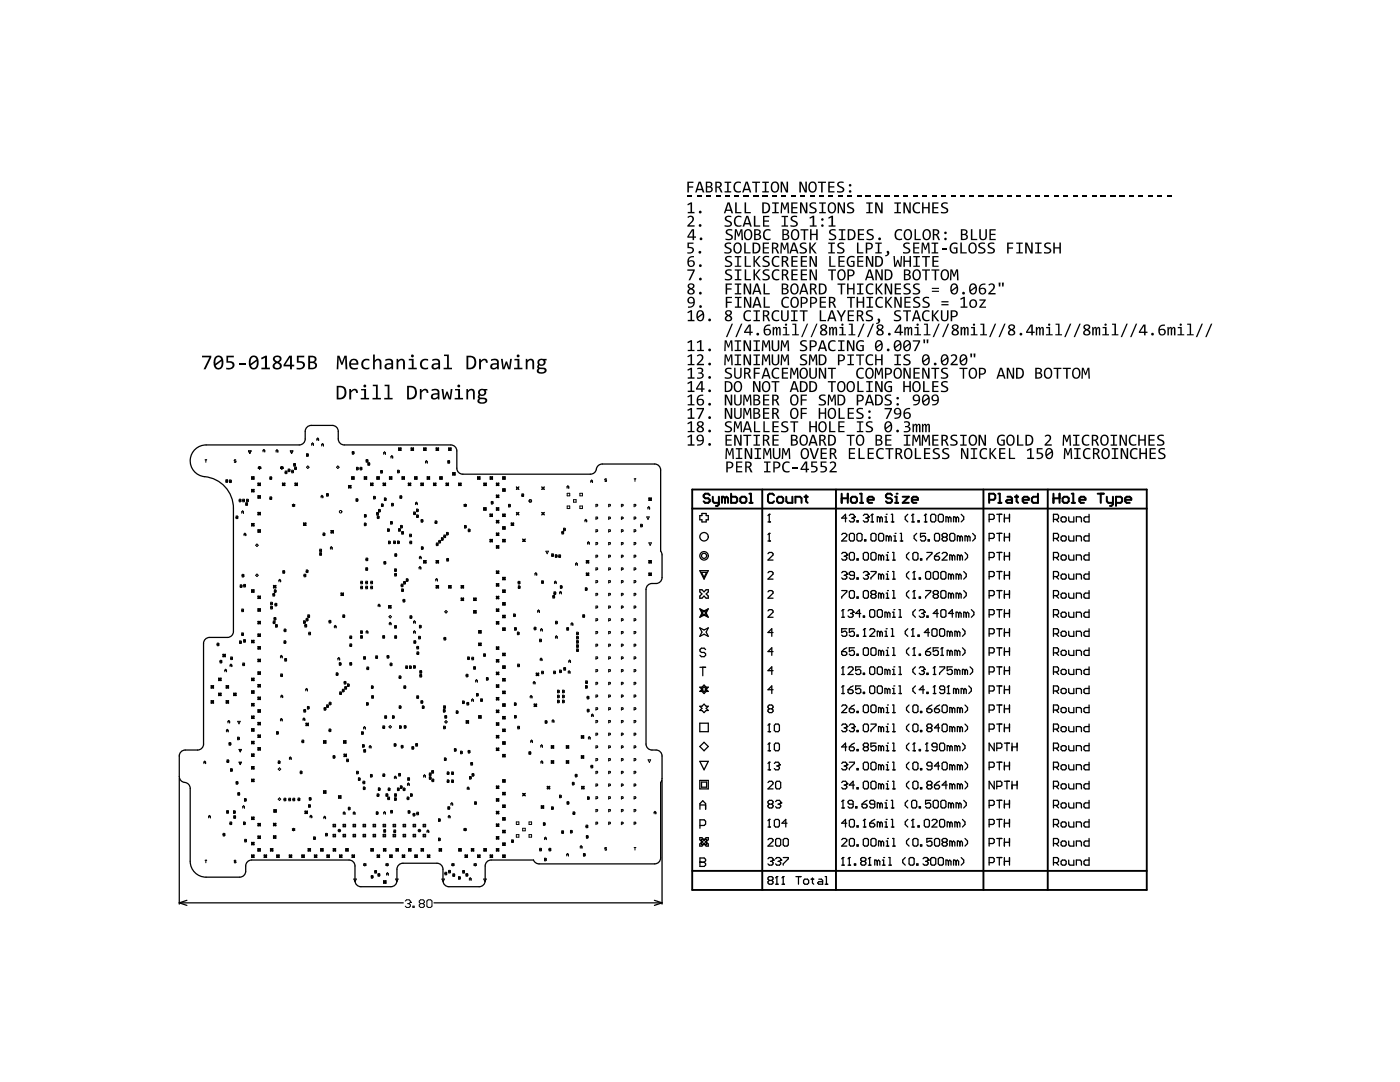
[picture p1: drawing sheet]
<svg xmlns="http://www.w3.org/2000/svg" width="279mm" height="216mm" viewBox="0 0 279 216" stroke-linecap="round" stroke-linejoin="round" font-family="sans-serif">
<defs><g id="words">
<g font-size="2.8">
<text x="137.2" y="39">FABRICATION</text>
<text x="159.5" y="39">NOTES:</text>
<text x="139.4" y="44.8">.</text>
<text x="144.4" y="43.1">ALL</text>
<text x="144.6" y="45.8">scALE</text>
<text x="152.1" y="43.1">DIMENsIoNs</text>
<text x="156" y="45.8">IS</text>
<text x="161.5" y="45.8">1:1</text>
<text x="172.8" y="43.1">IN</text>
<text x="178.5" y="43.1">INCHES</text>
<text x="139.6" y="50.2">.</text>
<text x="144.5" y="51.2">SOLDERMASK Is</text>
<text x="144.6" y="53.8">SILKSCREEN</text>
<text x="144.8" y="48.5">SMOBC BOTH SIDES.</text>
<text x="165.4" y="53.8">LEGEND</text>
<text x="170.9" y="51.2">LPI,</text>
<text x="178.3" y="53.9">WHITE</text>
<text x="178.5" y="48.5">COLOR:</text>
<text x="180.2" y="51.2">SEMI-GLOSS</text>
<text x="191.7" y="48.5">BLUE</text>
<text x="200.9" y="51.2">FINISH</text>
<text x="144.6" y="56.5">SILKSCREEN</text>
<text x="144.8" y="59.4">FINAL</text>
<text x="156" y="59.3">BOARD</text>
<text x="165.2" y="56.5">TOP AND BOTTOM</text>
<text x="167.1" y="59.3">THICKNESS</text>
<text x="189.6" y="59.2">6.662&quot;</text>
<text x="137.2" y="64.7">1e.</text>
<text x="144.6" y="64.7">8</text>
<text x="144.8" y="62">FINAL</text>
<text x="148.3" y="64.7">CIRCUIT</text>
<text x="155.9" y="62">COPPER THICKNESS</text>
<text x="163.6" y="64.7">LAYERS</text>
<text x="178.3" y="64.7">STACKUP</text>
<text x="191.6" y="62">1oz</text>
<text x="144.8" y="66.3">//4.6m11//8m11//§.</text>
<text x="159.6" y="70.5">§1'2’3°%'%$cS'?2’5</text>
<text x="180.4" y="67.3">m11//8m11//8.4m1l//8m11//4.6m11//</text>
<text x="40.3" y="73.7">795</text>
<text x="49.6" y="73.7">918453</text>
<text x="67.1" y="73.5">Mechanlcal ~</text>
<text x="93" y="73.8">Drawlng.</text>
<text x="137.2" y="76.1">13.</text>
<text x="144.6" y="76.1">SURFACEMOUNT</text>
<text x="170.8" y="76.1">COMPONENTSTOP AND BOTTOM</text>
<text x="67.1" y="79.5">DP111</text>
<text x="81.2" y="79.8">D&quot;aW1“S</text>
<text x="137.2" y="78.9">IE‘:</text>
<text x="144.6" y="78.8">B3M':§‘ER3?°snT:3°r5§\3‘§:”855S</text>
<text x="137.2" y="84.2">17.</text>
<text x="137.2" y="86.8">18.</text>
<text x="137.2" y="89.5">19.</text>
<text x="144.6" y="84.2">NUMBER OF</text>
<text x="144.6" y="86.8">SMALLEST</text>
<text x="144.8" y="89.5">ENTIRE</text>
<text x="157.8" y="89.5">BOARD TO</text>
<text x="161.5" y="86.8">HOLE Is</text>
<text x="163.3" y="84.2">HOLES:</text>
<text x="174.7" y="89.5">BE</text>
<text x="176.4" y="86.8">0.3mm</text>
<text x="176.5" y="84.2">795</text>
<text x="180.3" y="89.5">IMMERSION</text>
<text x="198.9" y="89.5">GOLD 2</text>
<text x="212" y="89.5">MICROINCHES</text>
<text x="144.7" y="92.2">EENIMUM ovER</text>
<text x="148.7" y="94.9">R IPC-4552</text>
<text x="169.3" y="92.1">ELECTROLESS NICKEL</text>
<text x="204.9" y="92.1">159</text>
<text x="212.3" y="92.1">MICROINCHES</text>
<text x="140.2" y="101.1">Sgmbol</text>
<text x="153" y="101.1">Count</text>
<text x="167.7" y="101.1">Hole</text>
<text x="176.5" y="101.1">Size</text>
<text x="197.2" y="101.1">Plated</text>
<text x="210" y="101.1">Hole</text>
<text x="218.9" y="101.1">Tgpe</text>
<text x="139.5" y="105.1">0</text>
<text x="153.1" y="105.3">1</text>
<text x="167.8" y="105.3">43.31mi1 (1.100mm&gt;</text>
<text x="197.3" y="105.3">PTH</text>
<text x="210.1" y="105.3">Round</text>
<text x="139.5" y="108.9">0</text>
<text x="139.5" y="112.7">0</text>
<text x="153.1" y="109.1">1</text>
<text x="153.1" y="112.9">2</text>
<text x="167.8" y="109.1">200.00mi1 (5.080mm&gt;</text>
<text x="167.8" y="112.9">30.00mi1 (0.762mm&gt;</text>
<text x="197.3" y="109.1">PTH</text>
<text x="197.3" y="112.9">PTH</text>
<text x="210.1" y="109.1">Round</text>
<text x="210.1" y="112.9">Round</text>
<text x="139.5" y="116.5">V</text>
<text x="153.1" y="116.7">2</text>
<text x="167.8" y="116.7">39.37mi1(1.000mm&gt;</text>
<text x="197.3" y="116.7">PTH</text>
<text x="210.1" y="116.7">Round</text>
<text x="139.5" y="120.3">X</text>
<text x="139.5" y="124.1">X</text>
<text x="153.1" y="120.5">2</text>
<text x="153.1" y="124.3">2</text>
<text x="167.8" y="120.5">70.08mi1(1.780mm&gt;</text>
<text x="167.8" y="124.3">134.oomi1 &lt;3.404mm&gt;</text>
<text x="197.3" y="120.5">PTH</text>
<text x="197.3" y="124.3">PTH</text>
<text x="210.1" y="120.5">Round</text>
<text x="210.1" y="124.3">Round</text>
<text x="139.5" y="128">H</text>
<text x="153.1" y="128.1">4</text>
<text x="153.1" y="131.9">4</text>
<text x="167.8" y="128.1">55.12mi1 &lt;1.40omm&gt;</text>
<text x="167.8" y="131.9">65.00mi1 (1.651mm)</text>
<text x="197.3" y="128.1">PTH</text>
<text x="197.3" y="131.9">PTH</text>
<text x="210.1" y="128.1">Round</text>
<text x="210.1" y="131.9">Round</text>
<text x="139.5" y="132">8</text>
<text x="139.5" y="135.8">T</text>
<text x="153.1" y="135.7">4</text>
<text x="167.8" y="135.7">125.00mi1 &lt;3.175mm&gt;</text>
<text x="197.3" y="135.7">PTH</text>
<text x="210.1" y="135.7">Round</text>
<text x="139.5" y="139.4">3</text>
<text x="139.5" y="143.2">0</text>
<text x="153.1" y="139.6">4</text>
<text x="153.1" y="143.4">8</text>
<text x="167.8" y="139.6">165.00mi1 &lt;4.191mm&gt;</text>
<text x="167.8" y="143.4">26.00mi1 (0.660mm&gt;</text>
<text x="197.3" y="139.6">PTH</text>
<text x="197.3" y="143.4">PTH</text>
<text x="210.1" y="139.6">Round</text>
<text x="210.1" y="143.4">Round</text>
<text x="139.5" y="146.9">D</text>
<text x="153.1" y="147.1">10</text>
<text x="167.8" y="147.1">33.07mi1 &lt;o.84omm&gt;</text>
<text x="197.3" y="147.1">PTH</text>
<text x="210.1" y="147.1">Round</text>
<text x="139.5" y="150.7">0</text>
<text x="139.5" y="154.5">V</text>
<text x="153.1" y="150.9">10</text>
<text x="153.1" y="154.7">13</text>
<text x="167.8" y="150.9">45.85mn (L190mm&gt;</text>
<text x="167.8" y="154.7">37.00mi1 &lt;o.94omm&gt;</text>
<text x="197.3" y="150.9">NPTH</text>
<text x="197.3" y="154.7">PTH</text>
<text x="210.1" y="150.9">Round</text>
<text x="210.1" y="154.7">Round</text>
<text x="139.5" y="158.4">n</text>
<text x="153.1" y="158.5">20</text>
<text x="167.8" y="158.5">34.oomi1 &lt;o.a54mm&gt;</text>
<text x="197.3" y="158.5">NPTH</text>
<text x="210.1" y="158.5">Round</text>
<text x="139.5" y="162.4">n</text>
<text x="139.5" y="166.2">P</text>
<text x="153.1" y="162.3">83</text>
<text x="153.1" y="166.1">104</text>
<text x="167.8" y="162.3">19.69mi1 (0.500mm&gt;</text>
<text x="167.8" y="166.1">40.16mi1 (1.020mm&gt;</text>
<text x="197.3" y="162.3">PTH</text>
<text x="197.3" y="166.1">PTH</text>
<text x="210.1" y="162.3">Round</text>
<text x="210.1" y="166.1">Round</text>
<text x="139.5" y="169.8">8</text>
<text x="139.5" y="173.8">B</text>
<text x="153.1" y="170">200</text>
<text x="153.1" y="173.8">337</text>
<text x="167.8" y="170">20.00mi1 (0.508mm&gt;</text>
<text x="167.8" y="173.8">11.81mi1 (0.300mm&gt;</text>
<text x="197.3" y="170">PTH</text>
<text x="197.3" y="173.8">PTH</text>
<text x="210.1" y="170">Round</text>
<text x="210.1" y="173.8">Round</text>
<text x="153.1" y="177.6">811 Total</text>
</g>
</g></defs>
<path d="M38.8 89.8a3.2 3.2 0 0 1 2.3-1h18.6a1.19 1.19 0 0 0 1.2-1.2v-1.5a1.19 1.19 0 0 1 1.2-1.2h4.2a1.19 1.19 0 0 1 1.2 1.2v1.5a1.19 1.19 0 0 0 1.2 1.2h21.3a1.19 1.19 0 0 1 1.2 1.2v3.4a1.19 1.19 0 0 0 1.2 1.2h25.4a1.34 1.34 0 0 0 1.3-1.3 1.19 1.19 0 0 1 1.1-.7h10.5a1.19 1.19 0 0 1 1.1 1.2v16.2l.3 .7v4.5a1.19 1.19 0 0 1-1.2 1.2 1.57 1.57 0 0 0-1.9 .8l-.1 31.3a1.19 1.19 0 0 0 1.2 1.2 1.57 1.57 0 0 1 2 .8v4.9l-.3 .7v15.1a1.19 1.19 0 0 1-1.1 1.2h-23.1a1.19 1.19 0 0 1-1.1-.8h-8.5a1.19 1.19 0 0 0-1.2 1.2v2.9a1.19 1.19 0 0 1-1.2 1.2h-6a1.19 1.19 0 0 1-1.2-1.2v-2.3a1.19 1.19 0 0 0-1.2-1.2h-6.8a1.19 1.19 0 0 0-1.2 1.2v2.3a1.19 1.19 0 0 1-1.2 1.2h-6a1.19 1.19 0 0 1-1.2-1.2v-2.9a1.19 1.19 0 0 0-1.1-1.2h-19.5a1.19 1.19 0 0 0-1.2 1.2 1.86 1.86 0 0 1-.5 2l-.7 .2h-6.7a3.2 3.2 0 0 1-3.1-3.1v-14.6a1.35 1.35 0 0 0-1.5-1.3 1.19 1.19 0 0 1-.7-1.1v-4a1.19 1.19 0 0 1 1.2-1.2h2.4a1.19 1.19 0 0 0 1.2-1.2v-20.1a1.19 1.19 0 0 1 1.2-1.2h3.6a1.19 1.19 0 0 0 1.2-1.2v-24.6a6.5 6.5 0 0 0-6.4-6.4 3.2 3.2 0 0 1-1.4-5.2z" fill="none" stroke="#000" stroke-width=".25"/>
<g fill="#000">
<path d="M45.2 71h1.5v.3h-1.2v.8l1 .1 .3 .7-.1 .3-.3 .3-.6 .2h-.7v-.3h.9l.4-.4a.56 .56 0 0 0-.7-.6h-.5zM47.7 72.4h1.2v.3h-1.2zM59.2 71h1.5v.3h-1.1v.8l1 .1 .3 .7-.5 .7-.6 .1h-.6v-.3h.9l.4-.4a.56 .56 0 0 0-.7-.6h-.6z"/>
<path d="M61.5 71h.8a.67 .67 0 0 1 .8 .4 .67 .67 0 0 1-.4 .8l.6 .5-.2 .7-.5 .3h-1.1zM61.9 71.3v.8h.6l.3-.2v-.3l-.2-.2zM61.9 72.4v1h.4a.49 .49 0 0 0 .6-.5 .49 .49 0 0 0-.7-.5z"/>
</g>
<g fill="#fff">
<circle cx="117.4" cy="139.1" r=".15"/>
<circle cx="90.6" cy="94.6" r=".25"/>
<circle cx="89.6" cy="92.1" r=".15"/>
<circle cx="87.2" cy="115.6" r=".25"/>
<circle cx="73.3" cy="113.5" r=".15"/>
<circle cx="96.2" cy="139.7" r=".15"/>
<circle cx="73.3" cy="111.6" r=".15"/>
<circle cx="72.2" cy="117.2" r=".15"/>
<circle cx="72.2" cy="116.2" r=".15"/>
<circle cx="73.2" cy="117.2" r=".15"/>
<circle cx="73.2" cy="116.2" r=".15"/>
<circle cx="74.2" cy="117.2" r=".15"/>
<circle cx="74.2" cy="116.2" r=".15"/>
<circle cx="75.7" cy="120.8" r=".25"/>
<circle cx="117.4" cy="141.7" r=".15"/>
<circle cx="117.1" cy="137" r=".15"/>
<circle cx="110.7" cy="134.1" r=".15"/>
<circle cx="117.1" cy="136.1" r=".15"/>
<circle cx="106.6" cy="136.2" r=".25"/>
<circle cx="113.6" cy="134" r=".25"/>
<circle cx="112.8" cy="133.4" r=".15"/>
<circle cx="112.5" cy="139.9" r=".15"/>
<circle cx="111.5" cy="139.9" r=".15"/>
<circle cx="112.5" cy="138.9" r=".15"/>
<circle cx="111.5" cy="138.9" r=".15"/>
<circle cx="112.5" cy="137.9" r=".15"/>
<circle cx="111.5" cy="137.9" r=".15"/>
<circle cx="106.9" cy="140.7" r=".25"/>
<circle cx="47.6" cy="147.3" r=".15"/>
<circle cx="46" cy="148.4" r=".15"/>
<circle cx="48.5" cy="121.7" r=".15"/>
<circle cx="54.2" cy="120.4" r=".15"/>
<circle cx="54.9" cy="123.4" r=".15"/>
<circle cx="87.9" cy="169.6" r=".25"/>
<circle cx="89.8" cy="173.9" r=".15"/>
<circle cx="89" cy="174.3" r=".15"/>
<circle cx="85.5" cy="170.8" r=".25"/>
<circle cx="80.5" cy="170.8" r=".25"/>
<circle cx="77.4" cy="174.3" r=".25"/>
<circle cx="74.3" cy="174.9" r=".15"/>
<circle cx="74.4" cy="139" r=".15"/>
<circle cx="74.3" cy="137.1" r=".15"/>
<circle cx="76.7" cy="145.1" r=".15"/>
<circle cx="78.5" cy="143" r=".15"/>
<circle cx="93.4" cy="140.4" r=".15"/>
<circle cx="94.3" cy="139.7" r=".25"/>
<circle cx="92.5" cy="140.1" r=".15"/>
<circle cx="95.3" cy="138.6" r=".15"/>
<circle cx="84" cy="134" r=".15"/>
<circle cx="83.8" cy="127.2" r=".15"/>
<circle cx="83.5" cy="130.3" r=".15"/>
<circle cx="83.4" cy="129.2" r=".15"/>
<circle cx="78.1" cy="132.5" r=".15"/>
<circle cx="79.9" cy="135.1" r=".15"/>
<circle cx="80.9" cy="137.1" r=".15"/>
<circle cx="81.2" cy="133.1" r=".15"/>
<circle cx="82" cy="133.1" r=".15"/>
<circle cx="84.3" cy="140" r=".15"/>
<circle cx="84.5" cy="141.1" r=".15"/>
<circle cx="82.8" cy="133" r=".15"/>
<circle cx="82.9" cy="128.1" r=".15"/>
<circle cx="83.4" cy="139" r=".15"/>
<circle cx="82.7" cy="126.1" r=".25"/>
<circle cx="77.5" cy="131" r=".15"/>
<circle cx="79" cy="127.1" r=".15"/>
<circle cx="72.8" cy="131.2" r=".15"/>
<circle cx="72.2" cy="126.1" r=".15"/>
<circle cx="72.2" cy="127" r=".15"/>
<circle cx="70.1" cy="128.7" r=".15"/>
<circle cx="75.2" cy="131.1" r=".15"/>
<circle cx="49.1" cy="167.7" r=".15"/>
<circle cx="44.8" cy="166.5" r=".15"/>
<circle cx="62.8" cy="167.2" r=".15"/>
<circle cx="54.8" cy="167" r=".25"/>
<circle cx="48.8" cy="164.2" r=".15"/>
<circle cx="46.1" cy="164.2" r=".15"/>
<circle cx="93.9" cy="175.3" r=".25"/>
<circle cx="93.2" cy="174.5" r=".15"/>
<circle cx="92.6" cy="173.9" r=".15"/>
<circle cx="78" cy="170.8" r=".25"/>
<circle cx="76.8" cy="176" r=".25"/>
<circle cx="75" cy="173.9" r=".15"/>
<circle cx="75.7" cy="174.5" r=".15"/>
<circle cx="46.2" cy="153.6" r=".15"/>
<circle cx="58" cy="151.2" r=".25"/>
<circle cx="48.6" cy="114.8" r=".15"/>
<circle cx="56.7" cy="114.1" r=".15"/>
<circle cx="60.9" cy="114.8" r=".15"/>
<circle cx="64.3" cy="99" r=".25"/>
<circle cx="73.3" cy="91.9" r=".15"/>
<circle cx="72.1" cy="93.5" r=".15"/>
<circle cx="49.4" cy="99.8" r=".15"/>
<circle cx="54.1" cy="99.4" r=".15"/>
<circle cx="48.7" cy="99.8" r=".15"/>
<circle cx="59" cy="93.4" r=".15"/>
<circle cx="90.6" cy="174.6" r=".15"/>
<circle cx="57.1" cy="94.2" r=".15"/>
<circle cx="57.7" cy="93.8" r=".15"/>
<circle cx="60.9" cy="141.8" r=".15"/>
<circle cx="91.7" cy="175.1" r=".15"/>
<circle cx="49.3" cy="100.5" r=".15"/>
<circle cx="72.7" cy="157.2" r=".15"/>
<circle cx="69.7" cy="161.3" r=".15"/>
<circle cx="70.7" cy="162.2" r=".25"/>
<circle cx="64.8" cy="148" r=".25"/>
<circle cx="61.1" cy="124.8" r=".15"/>
<circle cx="64.1" cy="110.5" r=".15"/>
<circle cx="54.1" cy="95.4" r=".15"/>
<circle cx="61.7" cy="122.9" r=".15"/>
<circle cx="115.3" cy="126.4" r=".15"/>
<circle cx="115.3" cy="128" r=".15"/>
<circle cx="107.9" cy="127.7" r=".15"/>
<circle cx="106.8" cy="125.4" r=".15"/>
<circle cx="116.6" cy="122.9" r=".15"/>
<circle cx="108.3" cy="134.1" r=".15"/>
<circle cx="67.7" cy="131.4" r=".25"/>
<circle cx="67.9" cy="132.4" r=".15"/>
<circle cx="84" cy="134.8" r=".15"/>
<circle cx="88.8" cy="127.4" r=".15"/>
<circle cx="76.6" cy="127" r=".15"/>
<circle cx="68.7" cy="122.9" r=".15"/>
<circle cx="70.1" cy="127.1" r=".15"/>
<circle cx="103.6" cy="116.2" r=".15"/>
<circle cx="108.3" cy="116.1" r=".15"/>
<circle cx="102.9" cy="125.4" r=".15"/>
<circle cx="116.7" cy="170.5" r=".15"/>
<circle cx="61.6" cy="141.2" r=".15"/>
<circle cx="47.3" cy="103.2" r=".15"/>
<circle cx="48.2" cy="116.9" r=".15"/>
<circle cx="48.9" cy="116.8" r=".15"/>
<circle cx="48.9" cy="106.6" r=".25"/>
<circle cx="44.7" cy="130.8" r=".25"/>
<circle cx="48" cy="128.1" r=".15"/>
<circle cx="48.5" cy="126.5" r=".15"/>
<circle cx="78.2" cy="161.9" r=".15"/>
<circle cx="55" cy="117.9" r=".15"/>
<circle cx="56.9" cy="159.5" r=".15"/>
<circle cx="57.9" cy="159.5" r=".15"/>
<circle cx="58.7" cy="159.5" r=".15"/>
<circle cx="60.1" cy="154.1" r=".15"/>
<circle cx="59.7" cy="159.5" r=".15"/>
<circle cx="70.1" cy="132.4" r=".15"/>
<circle cx="47.4" cy="156.2" r=".15"/>
<circle cx="47.7" cy="158.4" r=".15"/>
<circle cx="60.5" cy="147.9" r=".15"/>
<circle cx="60.7" cy="143.5" r=".25"/>
<circle cx="56.9" cy="128.1" r=".15"/>
<circle cx="61.3" cy="123.6" r=".15"/>
<circle cx="65.9" cy="124" r=".15"/>
<circle cx="61.2" cy="137.6" r=".25"/>
<circle cx="48.5" cy="102.1" r=".25"/>
<circle cx="58.4" cy="94" r=".15"/>
<circle cx="51.7" cy="102.5" r=".25"/>
<circle cx="48" cy="99.8" r=".15"/>
<circle cx="103.7" cy="117.1" r=".15"/>
<circle cx="45.4" cy="145.7" r=".25"/>
<circle cx="76.7" cy="154.6" r=".15"/>
<circle cx="111.1" cy="110.9" r=".15"/>
<circle cx="111.1" cy="124.2" r=".15"/>
<circle cx="118.3" cy="142.7" r=".25"/>
<circle cx="55.2" cy="124.8" r=".15"/>
<circle cx="67" cy="125" r=".25"/>
<circle cx="57.1" cy="131.6" r=".15"/>
<circle cx="56.2" cy="131" r=".25"/>
<circle cx="117.6" cy="147.2" r=".25"/>
<circle cx="89.7" cy="162.9" r=".25"/>
<circle cx="89.6" cy="161.2" r=".15"/>
<circle cx="85.4" cy="165.8" r=".25"/>
<circle cx="82.7" cy="162.5" r=".15"/>
<circle cx="81.7" cy="162" r=".15"/>
<circle cx="81.5" cy="156.4" r=".25"/>
<circle cx="112.7" cy="105.6" r=".15"/>
<circle cx="83.2" cy="148.6" r=".15"/>
<circle cx="81.6" cy="155.4" r=".15"/>
<circle cx="90.4" cy="155.8" r=".15"/>
<circle cx="102.9" cy="140.5" r=".15"/>
<circle cx="66.2" cy="109.3" r=".25"/>
<circle cx="64.7" cy="106.6" r=".15"/>
<circle cx="74.2" cy="154.7" r=".15"/>
<circle cx="70.5" cy="90.3" r=".15"/>
<circle cx="76.2" cy="94.1" r=".15"/>
<circle cx="83.9" cy="125" r=".15"/>
<circle cx="94.4" cy="131.3" r=".15"/>
<circle cx="82.5" cy="149.2" r=".15"/>
<circle cx="82.1" cy="123.1" r=".15"/>
<circle cx="93.3" cy="134.7" r=".15"/>
<circle cx="76.8" cy="90.4" r=".25"/>
<circle cx="103.6" cy="145.1" r=".15"/>
<circle cx="79" cy="113.7" r=".15"/>
<circle cx="79.1" cy="110.7" r=".15"/>
<circle cx="73.4" cy="140.4" r=".15"/>
<circle cx="80.2" cy="105" r=".15"/>
<circle cx="93.6" cy="131.3" r=".15"/>
<circle cx="130.8" cy="162.1" r=".25"/>
<circle cx="128.1" cy="104.8" r=".15"/>
<circle cx="62" cy="159.4" r=".15"/>
<circle cx="72.8" cy="145.2" r=".25"/>
<circle cx="65.9" cy="145.7" r=".15"/>
<circle cx="56.9" cy="125.7" r=".15"/>
<circle cx="67.3" cy="134.5" r=".15"/>
<circle cx="68" cy="138.3" r=".15"/>
<circle cx="48.7" cy="132.5" r=".15"/>
<circle cx="56.3" cy="134.7" r=".15"/>
<circle cx="56.2" cy="143.6" r=".25"/>
<circle cx="56.3" cy="138.9" r=".25"/>
<circle cx="40.9" cy="152.1" r=".25"/>
<circle cx="45.7" cy="144" r=".25"/>
<circle cx="55.4" cy="146.2" r=".15"/>
<circle cx="82" cy="106.8" r=".15"/>
<circle cx="84.3" cy="109.3" r=".15"/>
<circle cx="80.3" cy="116.8" r=".15"/>
<circle cx="75.7" cy="157.4" r=".15"/>
<circle cx="71.7" cy="155.4" r=".15"/>
<circle cx="68.5" cy="137.7" r=".15"/>
<circle cx="69.1" cy="137.2" r=".15"/>
<circle cx="73" cy="102.9" r=".15"/>
<circle cx="77.9" cy="124.4" r=".25"/>
<circle cx="73.3" cy="126.1" r=".25"/>
<circle cx="61.3" cy="113.9" r=".15"/>
<circle cx="64.9" cy="141.4" r=".15"/>
<circle cx="65.4" cy="140.9" r=".15"/>
<circle cx="65.9" cy="140.3" r=".15"/>
<circle cx="46" cy="96" r=".15"/>
<circle cx="72.9" cy="104.6" r=".15"/>
<circle cx="62.4" cy="88.6" r=".25"/>
<circle cx="63.5" cy="87.6" r=".25"/>
<circle cx="84.3" cy="103.9" r=".15"/>
<circle cx="78.3" cy="91.1" r=".25"/>
<circle cx="85.1" cy="92.1" r=".25"/>
<circle cx="79.6" cy="94" r=".15"/>
<circle cx="83.1" cy="100.4" r=".25"/>
<circle cx="80.1" cy="99.1" r=".15"/>
<circle cx="88.3" cy="107.5" r=".15"/>
<circle cx="87.8" cy="108" r=".15"/>
<circle cx="87.3" cy="108.6" r=".15"/>
<circle cx="88.8" cy="107" r=".15"/>
<circle cx="89.3" cy="106.4" r=".15"/>
<circle cx="115.1" cy="112.5" r=".25"/>
<circle cx="91.3" cy="142.1" r=".15"/>
<circle cx="49" cy="159.6" r=".15"/>
<circle cx="45.5" cy="162" r=".15"/>
<circle cx="46.8" cy="162" r=".15"/>
<circle cx="46.9" cy="163" r=".15"/>
<circle cx="48.7" cy="161" r=".25"/>
<circle cx="82" cy="108.2" r=".15"/>
<circle cx="55.3" cy="89.9" r=".25"/>
<circle cx="76.8" cy="169.6" r=".25"/>
<circle cx="52.7" cy="89.9" r=".25"/>
<circle cx="76.9" cy="112.2" r=".15"/>
<circle cx="80.7" cy="119.8" r=".15"/>
<circle cx="80.4" cy="117.7" r=".15"/>
<circle cx="79" cy="114.6" r=".15"/>
<circle cx="95" cy="160.2" r=".15"/>
<circle cx="93.5" cy="157.2" r=".25"/>
<circle cx="78.8" cy="108.2" r=".15"/>
<circle cx="80.8" cy="116.2" r=".15"/>
<circle cx="81.3" cy="115.7" r=".15"/>
<circle cx="79.6" cy="108.2" r=".15"/>
<circle cx="83.4" cy="103" r=".15"/>
<circle cx="83.3" cy="101.8" r=".15"/>
<circle cx="82.8" cy="102.4" r=".15"/>
<circle cx="89.4" cy="111.6" r=".15"/>
<circle cx="83.9" cy="113.2" r=".25"/>
<circle cx="83.9" cy="111.2" r=".25"/>
<circle cx="112.1" cy="117.1" r=".15"/>
<circle cx="110.8" cy="118.3" r=".15"/>
<circle cx="111.9" cy="133.9" r=".15"/>
<circle cx="110.6" cy="119" r=".15"/>
<circle cx="107" cy="114.5" r=".25"/>
<circle cx="111.9" cy="118.2" r=".25"/>
<circle cx="107.5" cy="121.9" r=".25"/>
<circle cx="111.1" cy="127.1" r=".25"/>
<circle cx="106" cy="139" r=".25"/>
<circle cx="98.1" cy="95.4" r=".25"/>
<circle cx="99.3" cy="96.6" r=".25"/>
<circle cx="100.6" cy="95.4" r=".25"/>
<circle cx="95.5" cy="95.4" r=".25"/>
<circle cx="96.8" cy="96.6" r=".25"/>
<circle cx="88" cy="95.4" r=".25"/>
<circle cx="89.3" cy="96.6" r=".25"/>
<circle cx="91.8" cy="96.6" r=".25"/>
<circle cx="83" cy="95.4" r=".25"/>
<circle cx="84.2" cy="96.6" r=".25"/>
<circle cx="85.5" cy="95.4" r=".25"/>
<circle cx="86.8" cy="96.6" r=".25"/>
<circle cx="78" cy="95.4" r=".25"/>
<circle cx="80.5" cy="95.4" r=".25"/>
<circle cx="81.7" cy="96.6" r=".25"/>
<circle cx="72.9" cy="95.4" r=".25"/>
<circle cx="74.2" cy="96.6" r=".25"/>
<circle cx="75.5" cy="95.4" r=".25"/>
<circle cx="76.7" cy="96.6" r=".25"/>
<circle cx="70.4" cy="95.4" r=".25"/>
<circle cx="59.1" cy="96.6" r=".25"/>
<circle cx="56.6" cy="96.6" r=".25"/>
<circle cx="99.3" cy="99" r=".25"/>
<circle cx="100.6" cy="97.8" r=".25"/>
<circle cx="99.3" cy="104.1" r=".25"/>
<circle cx="100.6" cy="102.8" r=".25"/>
<circle cx="99.3" cy="101.6" r=".25"/>
<circle cx="100.6" cy="107.9" r=".25"/>
<circle cx="99.3" cy="106.6" r=".25"/>
<circle cx="100.6" cy="105.3" r=".25"/>
<circle cx="99.3" cy="114.2" r=".25"/>
<circle cx="99.3" cy="119.2" r=".25"/>
<circle cx="100.6" cy="118" r=".25"/>
<circle cx="99.3" cy="116.7" r=".25"/>
<circle cx="100.6" cy="115.4" r=".25"/>
<circle cx="99.3" cy="124.3" r=".25"/>
<circle cx="100.6" cy="123" r=".25"/>
<circle cx="99.3" cy="121.8" r=".25"/>
<circle cx="100.6" cy="120.5" r=".25"/>
<circle cx="99.3" cy="129.3" r=".25"/>
<circle cx="100.6" cy="125.5" r=".25"/>
<circle cx="99.3" cy="134.4" r=".25"/>
<circle cx="100.6" cy="133.1" r=".25"/>
<circle cx="99.3" cy="131.8" r=".25"/>
<circle cx="100.6" cy="130.6" r=".25"/>
<circle cx="99.3" cy="139.4" r=".25"/>
<circle cx="100.6" cy="138.2" r=".25"/>
<circle cx="99.3" cy="136.9" r=".25"/>
<circle cx="100.6" cy="135.6" r=".25"/>
<circle cx="99.3" cy="144.5" r=".25"/>
<circle cx="100.6" cy="143.2" r=".25"/>
<circle cx="99.3" cy="141.9" r=".25"/>
<circle cx="100.6" cy="140.7" r=".25"/>
<circle cx="99.3" cy="149.5" r=".25"/>
<circle cx="100.6" cy="148.3" r=".25"/>
<circle cx="99.3" cy="147" r=".25"/>
<circle cx="100.6" cy="145.7" r=".25"/>
<circle cx="100.6" cy="150.8" r=".25"/>
<circle cx="99.3" cy="159.6" r=".25"/>
<circle cx="100.6" cy="158.4" r=".25"/>
<circle cx="99.3" cy="157.1" r=".25"/>
<circle cx="100.6" cy="155.8" r=".25"/>
<circle cx="99.3" cy="164.7" r=".25"/>
<circle cx="100.6" cy="163.4" r=".25"/>
<circle cx="99.3" cy="162.1" r=".25"/>
<circle cx="100.6" cy="160.9" r=".25"/>
<circle cx="99.3" cy="169.6" r=".25"/>
<circle cx="100.6" cy="168.4" r=".25"/>
<circle cx="99.3" cy="167.2" r=".25"/>
<circle cx="100.6" cy="165.9" r=".25"/>
<circle cx="100.6" cy="170.8" r=".25"/>
<circle cx="94.3" cy="169.6" r=".25"/>
<circle cx="95.6" cy="170.8" r=".25"/>
<circle cx="96.8" cy="169.6" r=".25"/>
<circle cx="98.1" cy="170.8" r=".25"/>
<circle cx="91.8" cy="169.6" r=".25"/>
<circle cx="93.1" cy="170.8" r=".25"/>
<circle cx="84.3" cy="169.6" r=".25"/>
<circle cx="79.3" cy="169.6" r=".25"/>
<circle cx="81.8" cy="169.6" r=".25"/>
<circle cx="83" cy="170.8" r=".25"/>
<circle cx="74.3" cy="169.6" r=".25"/>
<circle cx="75.5" cy="170.8" r=".25"/>
<circle cx="69.2" cy="169.6" r=".25"/>
<circle cx="70.5" cy="170.8" r=".25"/>
<circle cx="64.2" cy="169.6" r=".25"/>
<circle cx="65.5" cy="170.8" r=".25"/>
<circle cx="66.7" cy="169.6" r=".25"/>
<circle cx="68" cy="170.8" r=".25"/>
<circle cx="60.5" cy="170.8" r=".25"/>
<circle cx="61.7" cy="169.6" r=".25"/>
<circle cx="63" cy="170.8" r=".25"/>
<circle cx="54.2" cy="169.6" r=".25"/>
<circle cx="55.5" cy="170.8" r=".25"/>
<circle cx="58" cy="170.8" r=".25"/>
<circle cx="50.5" cy="170.8" r=".25"/>
<circle cx="51.7" cy="169.6" r=".25"/>
<circle cx="53" cy="170.8" r=".25"/>
<circle cx="51.7" cy="167.1" r=".25"/>
<circle cx="50.5" cy="168.3" r=".25"/>
<circle cx="50.5" cy="163.3" r=".25"/>
<circle cx="51.7" cy="164.5" r=".25"/>
<circle cx="50.5" cy="153.2" r=".25"/>
<circle cx="50.5" cy="155.7" r=".25"/>
<circle cx="51.7" cy="146.9" r=".25"/>
<circle cx="50.5" cy="148.2" r=".25"/>
<circle cx="51.7" cy="149.4" r=".25"/>
<circle cx="50.5" cy="150.7" r=".25"/>
<circle cx="51.7" cy="141.9" r=".25"/>
<circle cx="50.5" cy="143.1" r=".25"/>
<circle cx="51.7" cy="144.4" r=".25"/>
<circle cx="50.5" cy="145.6" r=".25"/>
<circle cx="51.7" cy="136.8" r=".25"/>
<circle cx="50.5" cy="138.1" r=".25"/>
<circle cx="51.7" cy="139.3" r=".25"/>
<circle cx="50.5" cy="140.6" r=".25"/>
<circle cx="51.7" cy="131.8" r=".25"/>
<circle cx="51.7" cy="134.3" r=".25"/>
<circle cx="50.5" cy="135.6" r=".25"/>
<circle cx="51.7" cy="126.7" r=".25"/>
<circle cx="50.5" cy="128" r=".25"/>
<circle cx="51.7" cy="129.3" r=".25"/>
<circle cx="51.7" cy="121.7" r=".25"/>
<circle cx="51.7" cy="124.2" r=".25"/>
<circle cx="50.5" cy="117.9" r=".25"/>
<circle cx="51.7" cy="119.2" r=".25"/>
<circle cx="51.7" cy="106" r=".25"/>
<circle cx="50.5" cy="104.7" r=".25"/>
<circle cx="51.7" cy="99.2" r=".25"/>
<circle cx="50.5" cy="97.9" r=".25"/>
<circle cx="51.7" cy="96.6" r=".25"/>
<circle cx="50.5" cy="95.4" r=".25"/>
<circle cx="113.7" cy="131.9" r=".25"/>
<circle cx="115.3" cy="129.7" r=".15"/>
<circle cx="115.3" cy="127.2" r=".15"/>
<circle cx="108" cy="131.5" r=".25"/>
<circle cx="108.1" cy="125.6" r=".25"/>
<circle cx="110.9" cy="116.2" r=".25"/>
<circle cx="110.4" cy="143.8" r=".25"/>
<circle cx="109" cy="144" r=".15"/>
<circle cx="113.4" cy="97.1" r=".25"/>
<circle cx="117" cy="103.8" r=".25"/>
<circle cx="94.8" cy="133.2" r=".15"/>
<circle cx="95.1" cy="135.8" r=".25"/>
<circle cx="102.9" cy="143" r=".15"/>
<circle cx="102.7" cy="122.7" r=".15"/>
<circle cx="117.5" cy="159.2" r=".15"/>
<circle cx="108.9" cy="171.5" r=".15"/>
<circle cx="107.9" cy="169.5" r=".15"/>
<circle cx="109.8" cy="169.5" r=".15"/>
<circle cx="108.9" cy="167.2" r=".25"/>
<circle cx="113.3" cy="170.5" r=".25"/>
<circle cx="117.2" cy="166.9" r=".15"/>
<circle cx="117.2" cy="164.9" r=".15"/>
<circle cx="112.4" cy="166" r=".15"/>
<circle cx="113.4" cy="160.2" r=".15"/>
<circle cx="118.2" cy="152.9" r=".15"/>
<circle cx="110.3" cy="161.2" r=".15"/>
<circle cx="114.1" cy="165.9" r=".15"/>
<circle cx="114.6" cy="162.2" r=".15"/>
<circle cx="108.7" cy="164.4" r=".15"/>
<circle cx="102.3" cy="167.8" r=".15"/>
<circle cx="114.5" cy="156.3" r=".15"/>
<circle cx="111.9" cy="158.9" r=".15"/>
<circle cx="115" cy="154.7" r=".15"/>
<circle cx="115.3" cy="128.9" r=".15"/>
<circle cx="113.4" cy="125.4" r=".15"/>
<circle cx="114.2" cy="124.5" r=".25"/>
<circle cx="117" cy="117.5" r=".15"/>
<circle cx="99.3" cy="109.1" r=".25"/>
<circle cx="108.2" cy="152" r=".25"/>
<circle cx="55.9" cy="115.8" r=".25"/>
<circle cx="41.9" cy="162.9" r=".25"/>
<circle cx="82.7" cy="124.1" r=".25"/>
<circle cx="64.4" cy="88.7" r=".25"/>
<circle cx="87.7" cy="167.4" r=".15"/>
<circle cx="87.7" cy="163.6" r=".15"/>
<circle cx="65.2" cy="166.5" r=".15"/>
<circle cx="64.9" cy="163.1" r=".25"/>
<circle cx="106.1" cy="147.9" r=".25"/>
<circle cx="68.7" cy="162.2" r=".25"/>
<circle cx="94.2" cy="152.4" r=".15"/>
<circle cx="89.5" cy="154.2" r=".15"/>
<circle cx="90.4" cy="154.2" r=".15"/>
<circle cx="89.5" cy="155.8" r=".15"/>
<circle cx="94.5" cy="154.6" r=".15"/>
<circle cx="93.9" cy="155.1" r=".15"/>
<circle cx="86.4" cy="155.7" r=".15"/>
<circle cx="87.1" cy="104.2" r=".15"/>
<circle cx="66.7" cy="151" r=".15"/>
<circle cx="84.8" cy="154.8" r=".25"/>
<circle cx="85.9" cy="155.2" r=".15"/>
<circle cx="85.9" cy="154.5" r=".15"/>
<circle cx="86.4" cy="154" r=".15"/>
<circle cx="89" cy="143" r=".15"/>
<circle cx="88.9" cy="151.4" r=".15"/>
<circle cx="92.1" cy="150.1" r=".15"/>
<circle cx="93.7" cy="149.9" r=".15"/>
<circle cx="96.8" cy="130.7" r=".15"/>
<circle cx="97.3" cy="135.4" r=".15"/>
<circle cx="73.5" cy="133.3" r=".15"/>
<circle cx="42.4" cy="137.1" r=".25"/>
<circle cx="45.4" cy="137.1" r=".25"/>
<circle cx="43.9" cy="138.6" r=".25"/>
<circle cx="42.4" cy="140.1" r=".25"/>
<circle cx="45.4" cy="140.1" r=".25"/>
<circle cx="46.9" cy="138.6" r=".25"/>
<circle cx="43.9" cy="135.6" r=".25"/>
<circle cx="110.3" cy="149" r=".25"/>
<circle cx="113.3" cy="149" r=".25"/>
<circle cx="110.3" cy="152" r=".25"/>
<circle cx="113.3" cy="152" r=".25"/>
<circle cx="116.3" cy="151" r=".25"/>
<circle cx="116.3" cy="147" r=".25"/>
<circle cx="102.3" cy="104.6" r=".25"/>
<circle cx="92.3" cy="117.1" r=".25"/>
<circle cx="92.3" cy="119.6" r=".25"/>
<circle cx="89.8" cy="117.1" r=".25"/>
<circle cx="87.3" cy="117.1" r=".25"/>
<circle cx="87.3" cy="112.1" r=".25"/>
<circle cx="84.8" cy="112.1" r=".25"/>
<circle cx="94.8" cy="119.6" r=".25"/>
<circle cx="94.8" cy="122.1" r=".25"/>
<circle cx="69.8" cy="97.1" r=".25"/>
<circle cx="79.8" cy="89.6" r=".25"/>
<circle cx="82.3" cy="89.6" r=".25"/>
<circle cx="84.8" cy="89.6" r=".25"/>
<circle cx="87.3" cy="89.6" r=".25"/>
<circle cx="89.8" cy="89.6" r=".25"/>
<circle cx="117.3" cy="112.1" r=".25"/>
<circle cx="117.3" cy="114.6" r=".25"/>
<circle cx="129.7" cy="99.6" r=".25"/>
<circle cx="129.7" cy="112.1" r=".25"/>
<circle cx="129.7" cy="114.6" r=".25"/>
<circle cx="107.3" cy="134.6" r=".25"/>
<circle cx="95.8" cy="143.1" r=".25"/>
<circle cx="95.8" cy="128.6" r=".25"/>
<circle cx="95.8" cy="126.1" r=".25"/>
<circle cx="77.8" cy="121.1" r=".25"/>
<circle cx="93.3" cy="144.1" r=".25"/>
<circle cx="68.8" cy="148" r=".25"/>
<circle cx="64.8" cy="158" r=".25"/>
<circle cx="67.8" cy="159" r=".25"/>
<circle cx="54.9" cy="161.8" r=".25"/>
<circle cx="54.8" cy="164.5" r=".25"/>
<circle cx="108.3" cy="161" r=".25"/>
<circle cx="68.3" cy="118.6" r=".25"/>
<circle cx="66.3" cy="106.1" r=".25"/>
<circle cx="60.8" cy="104.6" r=".25"/>
<circle cx="54.8" cy="117.1" r=".25"/>
<circle cx="61.3" cy="144.6" r=".25"/>
<circle cx="90.9" cy="149.6" r=".15"/>
<circle cx="71.4" cy="154.1" r=".15"/>
<circle cx="58.9" cy="92.7" r=".15"/>
<circle cx="45.3" cy="95.9" r=".15"/>
<circle cx="64.1" cy="109.8" r=".15"/>
<circle cx="90.2" cy="160.4" r=".25"/>
<circle cx="111.8" cy="110.9" r=".15"/>
<circle cx="110.3" cy="110.7" r=".15"/>
<circle cx="83.4" cy="162.3" r=".15"/>
<circle cx="112.4" cy="106.2" r=".15"/>
<circle cx="72.7" cy="156.1" r=".15"/>
<circle cx="80.9" cy="145" r=".15"/>
<circle cx="78.9" cy="148.6" r=".15"/>
<circle cx="75.3" cy="162.2" r=".15"/>
<circle cx="68.9" cy="150.7" r=".25"/>
<circle cx="45.5" cy="151.8" r=".15"/>
<circle cx="55.8" cy="152" r=".15"/>
<circle cx="79" cy="125" r=".15"/>
<circle cx="71.4" cy="93.5" r=".15"/>
<circle cx="118.1" cy="96" r=".25"/>
<circle cx="129.5" cy="101.3" r=".25"/>
<circle cx="117.5" cy="108.3" r=".25"/>
<circle cx="75.5" cy="158.6" r=".15"/>
<circle cx="79" cy="158.6" r=".15"/>
<circle cx="76.8" cy="165.7" r=".15"/>
<circle cx="78.9" cy="165.8" r=".15"/>
<circle cx="82.1" cy="158.6" r=".15"/>
<circle cx="81.5" cy="159.3" r=".15"/>
<circle cx="79" cy="159.4" r=".15"/>
<circle cx="76.8" cy="162.1" r=".25"/>
<circle cx="77.6" cy="159.3" r=".15"/>
<circle cx="80.7" cy="157.5" r=".15"/>
<circle cx="80.1" cy="157" r=".15"/>
<circle cx="79.5" cy="157.5" r=".15"/>
<circle cx="77.7" cy="157.5" r=".15"/>
<circle cx="77.3" cy="158.6" r=".15"/>
<circle cx="61.8" cy="160.8" r=".15"/>
<circle cx="62.1" cy="162.9" r=".25"/>
<circle cx="61.1" cy="162.1" r=".25"/>
<circle cx="116" cy="168.9" r=".25"/>
<circle cx="55.1" cy="120.6" r=".15"/>
<circle cx="54.3" cy="121.2" r=".15"/>
<circle cx="77" cy="143" r=".15"/>
<circle cx="79.9" cy="141" r=".15"/>
<circle cx="69.6" cy="136.7" r=".15"/>
<circle cx="68.9" cy="136.2" r=".15"/>
<circle cx="77.6" cy="105.7" r=".15"/>
<circle cx="75.5" cy="103.2" r=".15"/>
<circle cx="78.2" cy="104.3" r=".15"/>
<circle cx="75.8" cy="101.9" r=".15"/>
<circle cx="43.6" cy="128.5" r=".15"/>
<circle cx="45.1" cy="133.7" r=".25"/>
<circle cx="76.9" cy="99.6" r=".15"/>
<circle cx="75.4" cy="102.5" r=".15"/>
<circle cx="76.4" cy="100.8" r=".15"/>
<circle cx="80.4" cy="106.3" r=".15"/>
<circle cx="79.8" cy="105.7" r=".15"/>
<circle cx="92.9" cy="105.1" r=".15"/>
<circle cx="93.7" cy="105.8" r=".15"/>
<circle cx="98" cy="107.9" r=".25"/>
<circle cx="98" cy="102.8" r=".25"/>
<circle cx="96.8" cy="101.6" r=".25"/>
<circle cx="104.4" cy="98.8" r=".15"/>
<circle cx="98.3" cy="100.3" r=".15"/>
<circle cx="101.7" cy="100.8" r=".15"/>
<circle cx="88.8" cy="141" r=".15"/>
<circle cx="88.7" cy="141.8" r=".15"/>
<circle cx="78.4" cy="100.6" r=".15"/>
<circle cx="77.8" cy="108.2" r=".15"/>
<circle cx="54.8" cy="124.1" r=".15"/>
<circle cx="46.1" cy="132.7" r=".25"/>
<circle cx="48.9" cy="127.8" r=".15"/>
<circle cx="44.2" cy="132" r=".15"/>
<circle cx="46.3" cy="131.3" r=".15"/>
<circle cx="74.8" cy="99.2" r=".15"/>
<circle cx="103.6" cy="132.7" r=".15"/>
<circle cx="103.5" cy="126.3" r=".15"/>
<circle cx="108.1" cy="148.8" r=".25"/>
<circle cx="72.6" cy="148.8" r=".15"/>
<circle cx="73.9" cy="149" r=".25"/>
<circle cx="80.3" cy="148.9" r=".15"/>
<circle cx="72.8" cy="149.8" r=".15"/>
<circle cx="105.8" cy="150.2" r=".15"/>
<circle cx="80" cy="145" r=".15"/>
<circle cx="88.8" cy="145.1" r=".15"/>
<circle cx="72.4" cy="146.2" r=".15"/>
<circle cx="79.8" cy="154.5" r=".15"/>
<circle cx="78.9" cy="155.1" r=".25"/>
<circle cx="69.4" cy="151.7" r=".15"/>
<circle cx="61.9" cy="126.4" r=".15"/>
<circle cx="60.8" cy="124.1" r=".15"/>
<circle cx="54.7" cy="118.6" r=".15"/>
<circle cx="61.4" cy="90.7" r=".15"/>
<circle cx="65.4" cy="98.7" r=".15"/>
<circle cx="71.3" cy="99.7" r=".15"/>
<circle cx="73.7" cy="92.5" r=".15"/>
</g>
<g fill="none" stroke="#000" stroke-width=".2">
<path d="M40.9 91.8h.4M41.1 91.8v.5M45.1 96h.1M45.1 95.7l.3 .1v.4h-.3zM45.1 96h.3M45.8 96h.1M45.8 96h.3M45.8 95.8l.4 .1-.1 .4h-.3zM47.1 91.8h-.3l-.1 .1 .4 .3h-.4M47.7 99.9h.1M47.7 99.9h.3M47.7 99.6l.4 .1-.1 .4h-.3z"/>
<path d="M48.5 99.9h.1M48.5 99.9h.2M48.5 99.6l.3 .1-.1 .4h-.2zM49.2 99.9h.1M49.2 99.6l.4 .1-.1 .4h-.3zM49.2 99.9h.3M49.6 90h.5l-.2 .5zM50.2 95.1l.3 .2 .1-.1-.1 .2 .2 .2-.2-.1h-.2l.1-.1zM50.3 98l.1 .1M50.3 97.9l-.1-.3 .3 .2 .2-.2-.2 .3 .2 .3-.2-.2M50.3 95.4l-.1 .2 .3-.1M50.4 97.7l-.2 .5 .4-.2"/>
<path d="M50.4 95.2l-.1 .1M50.5 95.3l.2-.2-.1 .3M50.5 97.7l.1 .1M50.6 95.5h-.1M51.5 98.9l.2 .1 .3-.1-.1 .3 .1 .2-.3-.1-.2 .1 .1-.2zM51.5 93.2l.3-.1 .3 .1-.2 .2 .2 .1-.3 .1-.3-.1 .2-.1zM51.6 96.6h.3M51.6 99a.17 .17 0 0 1 .3 .1 .17 .17 0 0 1-.1 .2h-.2zM51.6 96.6l-.1 .3 .2-.2 .3 .2-.1-.3M51.6 96.8l-.1-.4 .2 .1 .3-.1-.2 .4M52.5 90.2v-.4l.2-.1 .1 .1v.4M52.5 89.9h.3"/>
<path d="M53.9 99.4h.1M53.9 95.4h.1M53.9 99.4h.2M53.9 95.2h.3l-.1 .5h-.2zM53.9 99.2h.3l-.1 .5h-.2zM53.9 95.4h.2M55.1 90.2v-.3l.2-.2 .1 .2v.3M55.1 90h.3M56 93.2l.2-.1 .3 .1-.1 .2 .1 .1-.3 .1-.2-.1 .1-.1zM56.4 96.4l.2 .2 .2-.1-.1 .1 .2 .3-.3-.2-.1 .1v-.2zM56.5 96.6l-.1 .3 .2-.1M56.5 96.5v.1"/>
<path d="M56.6 96.5l.3-.1-.2 .2M56.8 96.7l-.1 .1M56.9 94.3h.1M56.9 94l.4 .1-.1 .4h-.3zM56.9 94.3h.3M57.5 93.9h.1M57.5 93.6l.4 .1-.1 .4h-.3zM57.5 93.9h.3M57.9 90h.5l-.2 .5zM58.2 94.1h.1M58.2 93.8l.4 .1-.1 .4h-.3zM58.2 94.1h.3"/>
<path d="M58.6 92.7h.1M58.6 92.5l.4 .1-.1 .4h-.3zM58.6 92.7h.3M58.8 93.4h.1M58.8 93.2l.4 .1-.1 .4h-.3zM58.8 93.4h.3M59 96.5l.1 .1 .3-.2-.2 .2 .1 .2-.2-.1-.2 .2 .1-.3zM59 96.7v.1M59.1 96.5l-.2-.1 .1 .2M59.2 96.5l.1 .1M59.2 96.6l.2 .3-.3-.1M61.2 93.2l.2-.2 .3 .2-.3 .3z"/>
<path d="M61.2 90.8h.1M61.2 90.5l.3 .1-.1 .5h-.2zM61.2 90.8h.2M62.2 88.9v-.4l.2-.1 .1 .1v.4M62.2 88.6h.3M63.2 87.9v-.3l.2-.2 .2 .2v.3M63.2 87.7h.4M64.1 99.3v-.3l.2-.2 .1 .2v.3M64.1 99.1h.3M64.2 89v-.3l.2-.2 .1 .2v.3M64.2 88.7h.3M65.2 98.7h.1"/>
<path d="M65.2 98.5l.3 .1-.1 .4h-.2zM65.2 98.7h.2M67.2 93.2l.2-.2 .3 .2-.3 .3zM69.7 97.2v.1M69.7 97.1l-.2-.2 .3 .1 .3-.1-.2 .2 .2 .3-.3-.2M69.7 97l-.2 .4 .5-.2M69.9 97h.1M70.2 95.1l.2 .2 .3-.2-.1 .3 .1 .2-.3-.1-.2 .1 .1-.2zM70.3 95.2h.1a.17 .17 0 0 1 .2 .1 .17 .17 0 0 1-.1 .2h-.2zM70.3 90.4h.1M70.3 90.1l.3 .1v.4h-.3zM70.3 90.4h.3"/>
<path d="M71.1 99.8h.1M71.1 99.8h.2M71.1 99.5l.3 .1-.1 .4h-.2zM71.1 93.5h.1M71.1 93.2l.4 .1-.1 .5h-.3zM71.1 93.5h.3M71.9 93.5h.1M71.9 93.2l.3 .1-.1 .5h-.2zM71.9 93.5h.2M72.8 95.5h.3M72.8 95.4l-.1-.3 .2 .2 .3-.2-.1 .3M72.9 95.2l-.2 .4 .2-.1 .3 .1-.2-.4"/>
<path d="M73.1 92h.1M73.1 91.7l.3 .1-.1 .4h-.2zM73.1 92h.2M73.4 92.6h.1M73.4 92.3l.4 .1-.1 .4h-.3zM73.4 92.6h.3M73.9 96.4l.3 .1 .2-.1-.1 .2 .1 .3-.2-.2-.2 .1 .1-.2zM74 96.6a.17 .17 0 0 1 .3-.1 .17 .17 0 0 1 0 .2v.1M74.1 96.6l-.2 .3 .3-.1M74.6 99.3h.1M74.6 99.3h.2M74.6 99l.3 .1-.1 .4h-.2z"/>
<path d="M75.2 95.1l.3 .2 .2-.2-.1 .3 .1 .2-.2-.1-.3 .1 .1-.2zM75.3 95.2h.1a.17 .17 0 0 1 .2 .1 .17 .17 0 0 1-.1 .2h-.2zM76 94.1h.1M76 93.9l.3 .1-.1 .4h-.2zM76 94.1h.2M76.5 96.4l.2 .1 .3-.1-.2 .2 .2 .3-.3-.1-.2 .1 .1-.3zM76.6 96.5a.17 .17 0 0 1 .3 .1 .17 .17 0 0 1-.1 .2h-.2zM76.6 90.7v-.4l.1-.1 .2 .1v.4M76.6 90.4h.3M76.7 99.6h.1M76.7 99.4l.4 .1-.1 .4h-.3zM76.7 99.6h.3"/>
<path d="M77.7 95.1l.3 .2 .2-.2-.2 .3 .1 .1h-.1l-.3 .1 .1-.2zM78 91.4v-.3l.2-.2 .2 .2v.3M78 91.2h.4M78.1 95.4l.1 .2-.2-.1M78.1 95.3a.17 .17 0 0 0-.2-.1 .17 .17 0 0 0-.1 .3h.1M79.3 94.1h.1M79.3 93.8l.4 .1-.1 .4h-.3zM79.3 94.1h.3M79.6 89.5a.17 .17 0 0 1 .3 0 .17 .17 0 0 1 0 .2l-.3 .1 .1-.2-.2-.2 .3 .1 .2-.1-.1 .2 .1 .3-.2-.1-.3 .1 .2-.3M79.8 99.2h.1M79.8 98.9l.4 .1-.1 .4h-.3zM79.8 99.2h.3"/>
<path d="M80.2 95.1l.3 .2 .2-.2-.1 .3 .1 .2-.2-.1-.3 .1 .1-.2zM80.3 95.2h.1a.17 .17 0 0 1 .2 .1 .17 .17 0 0 1 0 .2h-.3zM81.5 96.4l.2 .1 .3-.1-.1 .2 .1 .3-.3-.1-.2 .1 .1-.3zM81.6 96.5h.1a.17 .17 0 0 1 .2 .1 .17 .17 0 0 1-.1 .2h-.2zM82.1 89.7l.1 .1M82.2 89.6l-.2-.2 .3 .1 .2-.1-.1 .2 .1 .3-.2-.1M82.2 89.5l-.2 .4 .4-.2M82.4 89.5h.1M82.7 95.1l.3 .2 .2-.2-.1 .3 .1 .2-.2-.1-.3 .1 .2-.2zM82.8 95.2h.1a.17 .17 0 0 1 .2 .1 .17 .17 0 0 1 0 .2h-.3zM84.2 96.5v.3M84.2 96.5l.3-.1-.2 .2 .2 .3-.3-.1"/>
<path d="M84.4 96.6l-.4-.2 .1 .2-.1 .3 .4-.2M84.5 89.4l.3 .1 .2-.1-.1 .2 .1 .3-.2-.1-.3 .1 .2-.3zM84.6 89.5h.1a.17 .17 0 0 1 .2 0 .17 .17 0 0 1 0 .3h-.3zM84.9 92.4v-.3l.2-.2 .2 .2v.3M84.9 92.2h.4M85.3 95.3l.5-.2-.2 .4M85.3 95.5h.1M85.5 95.3l-.3-.2 .2 .3-.2 .2 .3-.1 .3 .1-.2-.2M85.6 95.2l.1 .1M86.5 96.4l.3 .1 .2-.1-.1 .2 .1 .3-.2-.1-.3 .1 .1-.3zM86.6 96.5h.1a.17 .17 0 0 1 .2 .1 .17 .17 0 0 1-.1 .2h-.2zM87 89.4l.3 .1 .2-.1-.1 .2 .1 .3-.2-.2-.2 .1 .1-.2z"/>
<path d="M87.1 89.5a.17 .17 0 0 1 .3 0 .17 .17 0 0 1 0 .2v.1M87.2 89.6l-.2 .3 .3-.1M87.8 95.1l.2 .2 .3-.2-.2 .3 .2 .2-.3-.1-.2 .1 .1-.2zM87.9 95.2a.17 .17 0 0 1 .3 .1 .17 .17 0 0 1-.1 .2h-.2zM89 96.4l.3 .1 .2-.1-.1 .2 .1 .3-.2-.1-.3 .1 .1-.3zM89.1 96.5h.1a.17 .17 0 0 1 .2 .1 .17 .17 0 0 1-.1 .2h-.2zM89.4 92.2h.1M89.4 91.9l.3 .1v.4h-.3zM89.4 92.2h.3M89.7 89.5v.3M89.8 89.5l.2-.1-.1 .2 .1 .3-.2-.1M89.9 89.5l-.4-.1 .2 .2-.2 .3 .4-.2"/>
<path d="M90.3 94.3l.3 .1 .2-.1-.1 .3 .1 .2-.2-.1-.3 .1 .2-.2zM90.4 94.4h.1a.17 .17 0 0 1 .2 .1 .17 .17 0 0 1 0 .2h-.3zM91.6 96.5l.2 .1 .2-.2-.1 .2v.2l-.1-.1-.3 .2 .2-.3zM91.6 96.7l.1 .1M91.8 96.5l-.3-.1 .2 .2M91.9 96.5v.1M91.9 96.6l.1 .3-.2-.1M95.3 95.1l.2 .2 .2-.1-.1 .2 .2 .2-.3-.1-.2 .1 .1-.2zM95.5 95.2a.17 .17 0 0 0-.1 .3 .17 .17 0 0 0 .2 0h.1M95.5 95.3l.3-.2-.1 .3M96.7 96.6h.3M96.7 96.6l-.2 .3 .3-.2 .3 .2-.2-.3"/>
<path d="M96.7 96.8l-.2-.4 .3 .1 .3-.1-.2 .4M97.9 95.2l.2 .1 .2-.2-.2 .3 .1 .1h-.1l-.3 .1 .2-.2zM97.9 95.5h.1M98.1 95.3l-.3-.2 .1 .3M98.1 95.2l.1 .1M98.2 95.4l.1 .2-.2-.1M99 98.8l.3 .1 .3-.1-.2 .2 .2 .3-.3-.1-.3 .1 .2-.3zM99 96.4l.3 .1 .3-.1-.2 .2 .2 .3-.3-.1-.3 .1 .2-.3zM99.2 96.5a.17 .17 0 0 1 .3 .1 .17 .17 0 0 1-.1 .2h-.2zM99.2 98.9a.17 .17 0 0 1 .3 .1 .17 .17 0 0 1-.1 .2h-.2zM100.3 97.5l.3 .2 .1-.1-.1 .2 .2 .2-.2-.1-.3 .1 .1-.2zM100.3 95.1l.3 .2 .2-.2-.1 .3 .1 .2-.2-.1-.3 .1 .1-.2z"/>
<path d="M100.4 95.2h.1a.17 .17 0 0 1 .2 .1 .17 .17 0 0 1-.1 .2h-.2zM100.5 97.6a.17 .17 0 0 0-.1 .3 .17 .17 0 0 0 .2 0h.1M100.6 97.6l.2-.1-.1 .3M103 97.2l.3 .1 .3-.1-.2 .2 .2 .3-.3-.2-.3 .2 .2-.3zM104.2 98.8h.1M104.2 98.6h.3l-.1 .5h-.2zM104.2 98.8h.2M105.6 99.8l.4-.1 .1 .4-.4 .1zM108.1 97.2l.3 .1 .2-.1-.1 .2 .1 .3-.2-.2-.3 .2 .1-.3zM113.2 97.4v-.3l.1-.2 .2 .2v.3M113.2 97.2h.3M113.2 98.4h.5v.5h-.5z"/>
<path d="M114.5 99.7h.5v.5h-.5zM115.7 98.4h.5v.5h-.5zM117.9 96.3v-.3l.2-.2 .1 .2v.3M117.9 96h.3M121.1 95.6h-.3l-.1 .1 .4 .3h-.4M126.6 95.6h.3M126.7 95.6v.5M129.7 99.5h-.1M129.7 99.5l.3-.1-.2 .2 .2 .3-.3-.2-.2 .2 .1-.3M129.9 99.5l-.4-.1 .2 .4M129.9 99.7l-.1 .1M47.1 103.2h.1"/>
<path d="M47.1 103l.4 .1-.1 .4h-.3zM47.1 103.2h.3M48 117h.1M48 116.7l.3 .1-.1 .4h-.2zM48 117h.2M48.3 102.4v-.3l.1-.2 .2 .2v.3M48.3 102.2h.3M48.3 114.9h.1M48.3 114.9h.3M48.3 114.6l.4 .1-.1 .4h-.3zM48.7 116.9h.1M48.7 116.6l.3 .1-.1 .4h-.2z"/>
<path d="M48.7 116.9h.2M48.7 106.9v-.3l.2-.2 .2 .2v.3M48.7 106.6h.4M49.1 100.6h.1M49.1 100.3l.3 .1-.1 .4h-.2zM49.1 100.6h.2M50.2 104.4l.3 .2 .2-.2-.1 .3 .1 .3-.2-.2-.3 .2 .1-.3zM50.2 117.7l.3 .1 .2-.1-.1 .2 .1 .3-.2-.2-.2 .1 .1-.2zM50.3 104.5h.1a.17 .17 0 0 1 .2 .1 .17 .17 0 0 1-.1 .2h-.2zM50.3 117.9a.17 .17 0 0 1 .2-.1 .17 .17 0 0 1 .1 .2l-.1 .1M50.3 117.9l-.1 .3 .3-.1M51 114.8l.3-.3 .2 .3-.2 .3z"/>
<path d="M51 108.8l.3-.2 .2 .2-.2 .3zM51.5 105.7l.2 .1 .3-.1-.2 .3 .1 .1-.2-.1-.2 .2 .1-.2zM51.5 118.9l.2 .2 .2-.1-.1 .2 .2 .2-.3-.1h-.1v-.1zM51.6 102.6h.3M51.6 102.5l-.1-.3 .2 .2 .3-.2-.1 .3M51.6 119.2l-.1 .2 .2-.1M51.6 102.3l-.1 .4 .2-.1 .3 .1-.2-.4M51.6 119v.1M51.7 119.1l.3-.2-.1 .3M51.9 106l.1 .2-.3-.1M51.9 105.9a.17 .17 0 0 0-.3-.1 .17 .17 0 0 0 0 .2v.1M51.9 119.3h-.1"/>
<path d="M54.5 118.7h.1M54.5 118.4l.3 .1-.1 .4h-.2zM54.5 118.7h.2M54.6 116.8l.2 .1 .3-.1-.2 .3 .2 .2-.3-.2-.1 .1v-.1zM54.7 117a.17 .17 0 0 1 .2-.1 .17 .17 0 0 1 .1 .2l-.1 .1M54.7 117.1l-.1 .2 .2-.1M54.8 118h.1M54.8 117.7l.3 .1-.1 .4h-.2zM54.8 118h.2M55.7 116.1v-.3l.1-.2 .2 .2v.3M55.7 115.8h.3M56.5 114.1h.1"/>
<path d="M56.5 113.9l.3 .1-.1 .4h-.2zM56.5 114.1h.2M58.5 100.8l-.2-.1 .3-.1 .2 .1-.2 .3-.2-.1M58.7 100.8h-.3h.1l-.2 .2 .3 .1 .2-.1-.1-.2M60.6 104.4l.2 .1 .3-.1-.2 .2 .2 .3-.3-.2-.2 .2 .1-.3zM60.7 104.5a.17 .17 0 0 1 .3 0 .17 .17 0 0 1-.1 .3h-.2zM60.7 114.8h.1M60.7 114.6l.3 .1-.1 .4h-.2zM60.7 114.8h.2M61.1 114h.1M61.1 113.7l.4 .1-.1 .5h-.3zM61.1 114h.3"/>
<path d="M63.8 110.5h.1M63.8 109.8h.1M63.8 109.6l.4 .1-.1 .4h-.3zM63.8 110.3l.4 .1-.1 .4h-.3zM63.8 110.5h.3M63.8 109.8h.3M64.5 106.6h.1M64.5 106.4h.3v.5h-.3zM64.5 106.6h.3M65.9 109.6v-.4l.2-.1 .2 .1v.4M65.9 109.3h.4M66.2 106h.1"/>
<path d="M66.4 106l.2 .4-.4-.2M66.4 106.1l.2-.3-.3 .2-.2-.2 .1 .3-.1 .3 .2-.2M66.5 106.2l-.1 .1M68.2 118.7h.1M68.2 118.6l-.2-.3 .3 .2 .3-.2-.2 .3 .2 .2-.3-.1M68.2 118.4l-.2 .4 .5-.1M68.4 118.4l.1 .1M72 117.2h.1M72 116.2h.1M72 116l.4 .1-.1 .4h-.3zM72 117l.4 .1-.1 .4h-.3zM72 117.2h.3"/>
<path d="M72 116.2h.3M72.7 104.6h.1M72.7 104.4l.4 .1-.1 .4h-.3zM72.7 104.6h.3M72.7 102.9h.1M72.7 102.7l.4 .1-.1 .4h-.3zM72.7 102.9h.3M73 117.2h.1M73 116.2h.1M73 117l.4 .1-.1 .4h-.3zM73 117.2h.3M73 116l.4 .1-.1 .4h-.3z"/>
<path d="M73 116.2h.3M73 113.6h.1M73 113.3l.4 .1-.1 .4h-.3zM73 113.6h.3M73.1 111.6h.1M73.1 111.4l.3 .1-.1 .4h-.2zM73.1 111.6h.2M74 117.2h.1M74 116.2h.1M74 116l.4 .1-.1 .4h-.3zM74 117l.4 .1-.1 .4h-.3zM74 117.2h.3"/>
<path d="M74 116.2h.3M75.2 102.5h.1M75.2 102.3h.3l-.1 .5h-.2zM75.2 102.5h.2M75.3 103.2h.1M75.3 103h.3v.5h-.3zM75.3 103.2h.3M75.6 101.9h.1M75.6 101.6l.3 .1-.1 .5h-.2zM75.6 101.9h.2M76.1 100.8h.1M76.1 100.8h.3"/>
<path d="M76.1 100.6h.4l-.1 .5h-.3zM76.7 112.3h.1M76.7 112l.3 .1-.1 .5h-.2zM76.7 112.3h.2M77.4 105.8h.1M77.4 105.5l.3 .1-.1 .4h-.2zM77.4 105.8h.2M77.5 108.2h.1M77.5 108l.4 .1-.1 .4h-.3zM77.5 108.2h.3M78 104.3h.1M78 104.1h.3l-.1 .5h-.2z"/>
<path d="M78 104.3h.2M78.2 100.7h.1M78.2 100.4l.3 .1-.1 .4h-.2zM78.2 100.7h.2M78.6 108.2h.1M78.6 108h.3l-.1 .5h-.2zM78.6 108.2h.2M78.8 113.8h.1M78.8 113.5l.3 .1-.1 .4h-.2zM78.8 113.8h.2M78.8 114.7h.1M78.8 114.4l.3 .1-.1 .4h-.2z"/>
<path d="M78.8 114.7h.2M78.8 110.8h.1M78.8 110.5l.4 .1-.1 .4h-.3zM78.8 110.8h.3M79.3 108.2h.1M79.3 108h.4l-.1 .5h-.3zM79.3 108.2h.3M79.6 105.7h.1M79.6 105.5l.3 .1-.1 .4h-.2zM79.6 105.7h.2M80 105.1h.1M80 104.8l.3 .1-.1 .4h-.2z"/>
<path d="M80 105.1h.2M80.1 116.8h.1M80.1 116.8h.2M80.1 116.6h.3l-.1 .5h-.2zM80.2 117.8h.1M80.2 117.5l.3 .1-.1 .4h-.2zM80.2 117.8h.2M80.2 106.3h.1M80.2 106.1l.3 .1-.1 .4h-.2zM80.2 106.3h.2M80.5 119.9h.1M80.5 119.6l.3 .1-.1 .4h-.2z"/>
<path d="M80.5 119.9h.2M80.6 116.3h.1M80.6 116l.3 .1-.1 .4h-.2zM80.6 116.3h.2M81.1 115.7h.1M81.1 115.5l.3 .1-.1 .4h-.2zM81.1 115.7h.2M81.8 106.8h.1M81.8 106.6l.3 .1-.1 .4h-.2zM81.8 106.8h.2M81.8 108.2h.1M81.8 108l.4 .1-.1 .4h-.3z"/>
<path d="M81.8 108.2h.3M82.6 102.4h.1M82.6 102.2l.3 .1-.1 .4h-.2zM82.6 102.4h.2M82.9 100.7v-.3l.2-.2 .2 .2v.3M82.9 100.5h.4M83.1 101.8h.1M83.1 101.6l.4 .1-.1 .4h-.3zM83.1 101.8h.3M83.2 103h.1M83.2 102.8h.3l-.1 .5h-.2zM83.2 103h.2"/>
<path d="M83.6 113.6v-.4l.2-.2 .2 .2v.4M83.6 113.3h.4M83.7 111.5v-.3l.2-.2 .1 .2v.3M83.7 111.2h.3M84.1 103.9h.1M84.1 103.7l.3 .1-.1 .4h-.2zM84.1 103.9h.2M84.1 109.4h.1M84.1 109.1l.3 .1v.4h-.3zM84.1 109.4h.3M84.5 111.8l.3 .2 .2-.2-.1 .3 .1 .2-.2-.1-.3 .1 .2-.2zM84.6 111.9h.1a.17 .17 0 0 1 .2 .1 .17 .17 0 0 1 0 .2h-.3z"/>
<path d="M86.9 104.2h.1M86.9 104h.3l-.1 .5h-.2zM86.9 104.2h.2M87 115.7h.3M87 115.9v-.3l.1-.2 .2 .2v.3M87.1 108.6h.1M87.1 108.4l.3 .1-.1 .4h-.2zM87.1 108.6h.2M87.2 111.9l-.1 .1M87.2 116.9l-.1 .1M87.3 112l.2-.2-.1 .3 .1 .2-.2-.1-.3 .1 .2-.2M87.4 116.9l.1 .4-.4-.1"/>
<path d="M87.4 117.1l.1-.3-.2 .2-.3-.2 .2 .3-.2 .2 .3-.1M87.4 112l-.4-.2 .2 .4M87.4 112.2h.1M87.4 117.2h.1M87.6 108.1h.1M87.6 107.8l.3 .1-.1 .4h-.2zM87.6 108.1h.2M88.1 107.6h.1M88.1 107.3l.3 .1-.1 .4h-.2zM88.1 107.6h.2M88.6 107h.1M88.6 106.8l.3 .1v.4h-.3z"/>
<path d="M88.6 107h.3M89.1 106.5h.1M89.1 106.2l.3 .1v.4h-.3zM89.1 106.5h.3M89.2 111.7h.1M89.2 111.4l.3 .1-.1 .4h-.2zM89.2 111.7h.2M89.5 116.8l.3 .2 .2-.2-.1 .3 .1 .2-.2-.1-.3 .1 .2-.2zM89.6 116.9h.1a.17 .17 0 0 1 .2 .1 .17 .17 0 0 1 0 .2h-.3zM92 116.8l.3 .2 .2-.2-.1 .3 .1 .2-.2-.1-.3 .1 .2-.2zM92.1 119.4l.2 .1 .2-.2-.1 .3v.1h-.1l-.3 .1 .2-.2zM92.1 116.9h.1a.17 .17 0 0 1 .2 .1 .17 .17 0 0 1 0 .2h-.3z"/>
<path d="M92.1 119.7h.1M92.3 119.5l-.3-.2 .2 .3M92.4 119.4v.1M92.4 119.6l.1 .2-.2-.1M92.6 100.7l.2-.1 .3 .1-.1 .1 .1 .2-.3 .1-.2-.1 .1-.2zM92.7 100.8h.3v.1l-.2 .1zM92.7 105.1h.1M92.7 104.9h.3v.5h-.3zM92.7 105.1h.3M93.5 105.8h.1M93.5 105.8h.2M93.5 105.6l.3 .1-.1 .4h-.2z"/>
<path d="M94.5 119.3l.3 .2 .2-.2-.1 .3 .1 .2-.2-.1-.3 .1 .2-.2zM94.6 119.4h.1a.17 .17 0 0 1 .2 .1 .17 .17 0 0 1 0 .2h-.3zM96.5 101.3l.3 .1 .2-.1-.1 .3 .1 .2-.2-.1-.3 .1 .1-.2zM96.6 101.4h.1a.17 .17 0 0 1 .2 .1 .17 .17 0 0 1-.1 .2h-.2zM97.8 107.6l.2 .2 .2-.1-.1 .2 .2 .2-.3-.2-.1 .1 .1-.1zM97.8 102.6l.2 .1 .3-.1-.2 .2 .1 .2-.2-.1-.2 .2 .1-.3zM97.9 107.9l-.1 .2 .2-.1M98 107.7l-.1 .1M98 107.7l.3-.1-.1 .3M98.1 100.3h.1M98.1 100.1h.3l-.1 .5h-.2zM98.1 100.3h.2"/>
<path d="M98.2 102.8l.1 .3-.3-.1M98.2 102.7a.17 .17 0 0 0-.2 0 .17 .17 0 0 0-.1 .2l.1 .1M98.2 107.9l-.1 .1M99 119l.3 .1 .3-.1-.2 .2 .2 .3-.3-.1-.3 .1 .2-.3zM99 106.4l.3 .1 .3-.1-.2 .2 .2 .3-.3-.2-.1 .1v-.2zM99 101.3l.3 .1 .3-.1-.2 .3 .2 .2-.3-.1-.3 .1 .2-.2zM99 108.9l.3 .2 .2-.1-.1 .1 .2 .3-.3-.2-.1 .1v-.2zM99.2 114l.1 .1 .3-.2-.2 .3 .1 .1h-.2l-.3 .1 .2-.2zM99.2 116.6h.1l.3-.1-.2 .2 .2 .3-.3-.2-.3 .2 .2-.3zM99.2 103.9l.1 .1 .3-.2-.2 .3 .1 .1h-.2l-.3 .1 .2-.2zM99.2 106.5a.17 .17 0 0 1 .2 0 .17 .17 0 0 1 .1 .2l-.1 .1M99.2 119.1a.17 .17 0 0 1 .3 .1 .17 .17 0 0 1-.1 .2h-.2z"/>
<path d="M99.2 101.4a.17 .17 0 0 1 .3 .1 .17 .17 0 0 1-.1 .2h-.2zM99.2 104.2h.1M99.2 114.3h.1M99.2 106.6l-.2 .3 .3-.2M99.2 109.1l-.2 .3 .3-.1M99.2 109v.1M99.3 116.6l-.3-.1 .2 .2M99.3 114.1l-.3-.2 .2 .3M99.3 104l-.3-.2 .2 .3M99.3 109l.3-.1-.2 .2M99.4 116.6a.17 .17 0 0 1 .1 .2 .17 .17 0 0 1-.3 .1v-.1M99.4 103.9l.1 .1"/>
<path d="M99.4 114l.1 .1M99.4 114.2l.2 .2-.3-.1M99.4 104.1l.2 .2-.3-.1M99.5 109.2l-.1 .1M100.3 117.7l.3 .1 .2-.1-.1 .3 .1 .2-.2-.1-.3 .1 .1-.2zM100.3 102.6l.3 .1 .2-.1-.2 .2 .1 .2-.1-.1-.3 .2 .1-.3zM100.3 107.6l.3 .1 .2-.1-.1 .3 .1 .2-.2-.2-.2 .1 .1-.1zM100.4 115.3l.2 .1 .2-.2-.2 .2 .1 .2-.1-.1-.3 .2 .2-.3zM100.4 105.2l.2 .1 .2-.2-.1 .2 .1 .3-.2-.1-.3 .1 .2-.3zM100.4 117.8h.1a.17 .17 0 0 1 .2 .1 .17 .17 0 0 1-.1 .2h-.2zM100.4 107.8a.17 .17 0 0 1 .2-.1 .17 .17 0 0 1 .1 .2l-.1 .1M100.4 115.5l.1 .1"/>
<path d="M100.4 107.9l-.1 .2 .3-.1M100.6 115.3l-.3-.1 .1 .2M100.6 105.2l-.3-.1 .1 .2M100.6 105.2a.17 .17 0 0 1 .1 .2 .17 .17 0 0 1-.2 .1l-.1-.1M100.6 115.3l.1 .1M100.7 115.4l.1 .3-.2-.1M100.7 102.8l.1 .3-.2-.1M100.7 102.7a.17 .17 0 0 0-.2 0 .17 .17 0 0 0-.1 .2l.1 .1M101.5 100.9h.1M101.5 100.6l.3 .1v.4h-.3zM101.5 100.9h.3M102 104.4l.3 .1 .2-.1-.1 .2 .1 .3-.2-.2-.3 .2 .1-.3z"/>
<path d="M102.1 104.5h.1a.17 .17 0 0 1 .2 0 .17 .17 0 0 1-.1 .3h-.2zM103 102.2l.3 .2 .3-.2-.2 .3 .2 .2-.3-.1-.3 .1 .2-.2zM103.4 116.3h.1M103.4 116l.4 .1-.1 .4h-.3zM103.4 116.3h.3M103.4 117.2h.1M103.4 116.9l.4 .1-.1 .4h-.3zM103.4 117.2h.3M104.3 107.6l.3 .1 .2-.1-.1 .2 .1 .3-.2-.2-.3 .2 .1-.3zM104.4 107.7h.3v.3h-.3zM106.8 114.8v-.4l.1-.1 .2 .1v.4M106.8 114.5h.3"/>
<path d="M108.1 116.2h.1M108.1 115.9l.4 .1-.1 .4h-.3zM108.1 116.2h.3M108.1 102.2l.3 .2 .2-.2-.1 .3 .1 .2-.2-.1-.3 .1 .1-.2zM108.9 110h.6l-.3 .5zM110.1 110.8h.1M110.1 110.5l.4 .1-.1 .4h-.3zM110.1 110.8h.3M110.4 119.1h.1M110.4 118.8l.3 .1-.1 .4h-.2zM110.4 119.1h.2M110.6 118.4h.1"/>
<path d="M110.6 118.1l.3 .1-.1 .4h-.2zM110.6 118.4h.2M110.7 116.5v-.4l.1-.1 .2 .1v.4M110.7 116.2h.3M110.8 111h.1M110.8 110.7l.4 .1-.1 .4h-.3zM110.8 111h.3M111.5 111h.1M111.5 110.7l.4 .1-.1 .4h-.3zM111.5 111h.3M111.7 118.3h.3M111.7 118.5v-.3l.2-.2 .1 .2v.3"/>
<path d="M111.8 117.1h.1M111.8 116.9l.4 .1-.1 .4h-.3zM111.8 117.1h.3M112.2 106.3h.1M112.2 106l.3 .1-.1 .4h-.2zM112.2 106.3h.2M112.5 105.7h.1M112.5 105.4l.3 .1-.1 .4h-.2zM112.5 105.7h.2M113.2 101h.5v.5h-.5zM114.9 112.8v-.3l.1-.2 .2 .2v.3M114.9 112.6h.3"/>
<path d="M115.7 101h.5v.5h-.5zM116.7 104.1v-.3l.2-.2 .2 .2v.3M116.7 103.9h.4M116.8 117.5h.1M116.8 117.3l.4 .1-.1 .4h-.3zM116.8 117.5h.3M117 114.3l.3 .2 .2-.2-.1 .3 .1 .2-.2-.1-.3 .1 .1-.2zM117.1 112.2h.1M117.1 114.4h.1a.17 .17 0 0 1 .2 .1 .17 .17 0 0 1-.1 .2h-.2zM117.1 112.1l-.1-.3 .3 .2 .2-.2-.2 .3 .2 .2-.2-.1M117.2 111.9l-.2 .4 .4-.1M117.3 108.3h.3"/>
<path d="M117.3 108.6v-.3l.1-.2 .2 .2v.3M117.3 111.9l.1 .1M118.9 106.1h.3l.1-.3-.4-.1v.5M118.9 101h.3l.1-.3-.4-.1v.5M118.9 103.5h.3l.1-.2-.4-.1v.5M118.9 118.7h.3l.1-.2-.4-.1v.5M118.9 111.1h.3l.1-.2-.4-.1v.5M118.9 113.7h.3l.1-.3-.4-.1v.5M118.9 116.2h.3l.1-.3h-.4v.5M118.9 108.6h.3l.1-.3-.4-.1v.6M121.5 106.1h.2l.1-.3-.3-.1v.5M121.5 101h.2l.1-.3-.3-.1v.5"/>
<path d="M121.5 118.7h.2l.1-.2-.3-.1v.5M121.5 108.6h.2l.1-.3-.3-.1v.6M121.5 113.7h.2l.1-.3-.3-.1v.5M121.5 103.5h.2l.1-.2-.3-.1v.5M121.5 111.1h.2l.1-.2-.3-.1v.5M121.5 116.2h.2l.1-.3h-.3v.5M124 106.1h.3l.1-.3-.4-.1v.5M124 101h.3l.1-.3-.4-.1v.5M124 118.7h.3l.1-.2-.4-.1v.5M124 113.7h.3l.1-.3-.4-.1v.5M124 103.5h.3l.1-.2-.4-.1v.5M124 111.1h.3l.1-.2-.4-.1v.5"/>
<path d="M124 116.2h.3l.1-.3h-.4v.5M124 108.6h.3l.1-.3-.4-.1v.6M126.6 106.1h.2l.1-.3-.3-.1v.5M126.6 101h.2l.1-.3-.3-.1v.5M126.6 118.7h.2l.1-.2-.3-.1v.5M126.6 103.5h.2l.1-.2-.3-.1v.5M126.6 113.7h.2l.1-.3-.3-.1v.5M126.6 111.1h.2l.1-.2-.3-.1v.5M126.6 116.2h.2l.1-.3h-.3v.5M126.6 108.6h.2l.1-.3-.3-.1v.6M127.9 104.9h.1M127.9 104.9h.2"/>
<path d="M127.9 104.6l.3 .1-.1 .4h-.2zM129.1 103.1h.5l-.3 .5zM129.3 101.3h.3M129.3 101.6v-.3l.2-.2 .1 .2v.3M129.5 114.3l.2 .2 .3-.2-.1 .3 .1 .2-.3-.1-.2 .1 .1-.2zM129.5 108.3h.5l-.2 .5zM129.6 112.2h.1M129.6 112l.4-.2-.2 .4M129.6 114.4h.1a.17 .17 0 0 1 .2 .1 .17 .17 0 0 1-.1 .2h-.2zM129.7 112l-.2-.2 .2 .3-.2 .2 .2-.1 .3 .1-.1-.2M129.8 111.9l.1 .1M42.1 136.8l.3 .2 .1-.1v.2l.1 .2-.2-.2-.2 .1 .1-.1z"/>
<path d="M42.2 139.9l.2 .1 .2-.2-.1 .3 .1 .2-.2-.1-.3 .1 .2-.2zM42.3 137.1l-.2 .2 .3-.1M42.3 136.9l-.1 .1M42.4 139.9l-.3-.1 .2 .3M42.4 136.9l.2-.1-.1 .3M42.5 139.9a.17 .17 0 0 1 0 .2 .17 .17 0 0 1-.2 .1l-.1-.1M42.5 137.1v.1M43.3 128.6h.1M43.3 128.3l.4 .1-.1 .4h-.3zM43.3 128.6h.3M43.6 135.3l.3 .1 .2-.1-.1 .3 .1 .2-.2-.1-.3 .1 .2-.2zM43.7 135.4h.1a.17 .17 0 0 1 .2 .1 .17 .17 0 0 1 0 .2h-.3z"/>
<path d="M43.8 138.4l-.1 .1M43.9 132h.1M43.9 131.8h.4l-.1 .5h-.3zM43.9 132h.3M44 138.4l.1 .4-.4-.2M44 138.6l.1-.3-.2 .2-.3-.2 .2 .3-.2 .2 .3-.1M44 138.6v.1M44.6 130.6l.1 .1 .3-.2-.2 .3 .1 .2-.2-.1-.2 .2 .2-.3zM44.6 130.9l.1 .1M44.7 130.7l-.2-.2 .1 .3M44.8 130.6l.1 .1M44.9 130.8l.1 .3-.3-.2"/>
<path d="M44.9 134v-.3l.1-.2 .2 .2v.3M44.9 133.8h.3M45.1 139.8l.3 .2 .1-.1v.2l.1 .2-.2-.2-.2 .1 .1-.1zM45.2 136.9l.2 .1 .2-.2-.1 .3 .1 .2-.2-.1-.3 .1 .2-.2zM45.3 139.9l-.1 .1M45.4 139.9l.2-.1-.1 .3M45.4 136.9l-.3-.1 .2 .3M45.5 136.9a.17 .17 0 0 1 0 .2 .17 .17 0 0 1-.2 .1l-.1-.1M45.9 133v-.3l.2-.2 .2 .2v.3M45.9 132.8h.4M46.1 131.4h.1M46.1 131.1l.3 .1-.1 .4h-.2z"/>
<path d="M46.1 131.4h.2M46.6 138.3l.3 .1 .2-.1-.1 .3 .1 .2-.2-.1-.3 .1 .1-.2zM46.7 138.4h.1a.17 .17 0 0 1 .2 .1 .17 .17 0 0 1 0 .2h-.3zM47.8 128.2h.1M47.8 128.2h.3M47.8 127.9l.4 .1-.1 .4h-.3zM48.3 126.6h.1M48.3 126.6h.2M48.3 126.3l.3 .1-.1 .4h-.2zM48.3 121.8h.1M48.3 121.5l.3 .1-.1 .4h-.2zM48.3 121.8h.2"/>
<path d="M48.5 132.6h.1M48.5 132.3l.3 .1-.1 .4h-.2zM48.5 132.6h.2M48.7 127.9h.1M48.7 127.9h.2M48.7 127.6l.3 .1-.1 .4h-.2zM50.2 135.3l.3 .1 .2-.1-.1 .3 .1 .2-.2-.1-.3 .1 .1-.2zM50.2 127.8l.3 .1 .2-.1-.1 .2 .1 .3-.2-.2-.2 .1 .1-.2zM50.2 137.8l.3 .2 .2-.2-.1 .3 .1 .2-.2-.1h-.2l.1-.1zM50.3 135.4h.1a.17 .17 0 0 1 .2 .1 .17 .17 0 0 1-.1 .2h-.2zM50.3 127.9a.17 .17 0 0 1 .2 0 .17 .17 0 0 1 .1 .2l-.1 .1M50.3 138a.17 .17 0 0 1 .2-.1 .17 .17 0 0 1 .1 .3h-.1"/>
<path d="M50.3 128l-.1 .3 .3-.2M50.3 138.1l-.1 .2 .3-.1M51.5 121.5l.2 .1 .3-.1-.1 .2 .1 .3-.3-.2-.2 .2 .1-.3zM51.5 126.5l.2 .1 .3-.1-.1 .2 .1 .3-.3-.1-.2 .1 .1-.3zM51.5 129l.2 .2 .2-.1-.1 .2 .2 .2-.3-.2-.1 .1v-.1zM51.5 136.6l.2 .1 .3-.1-.1 .2 .1 .3-.3-.1-.2 .1 .1-.3zM51.5 139.1l.2 .1 .3-.1-.1 .2 .1 .3-.3-.2-.1 .1v-.2zM51.6 124.1l.1 .1 .3-.2-.2 .2 .1 .2-.2-.1-.2 .2 .1-.3zM51.6 134.2h.1l.3-.1-.1 .2 .1 .3-.3-.2-.2 .2 .1-.3zM51.6 121.6a.17 .17 0 0 1 .3 0 .17 .17 0 0 1-.1 .3h-.2zM51.6 126.6a.17 .17 0 0 1 .3 .1 .17 .17 0 0 1-.1 .2h-.2zM51.6 136.7a.17 .17 0 0 1 .3 .1 .17 .17 0 0 1-.1 .2h-.2z"/>
<path d="M51.6 139.3a.17 .17 0 0 1 .2-.1 .17 .17 0 0 1 .1 .2l-.1 .1M51.6 124.3v.1M51.6 129.3l-.1 .2 .2-.1M51.6 139.3l-.1 .3 .2-.1M51.6 129.1v.1M51.6 131.6v.3M51.7 124.1l-.2-.1 .1 .2M51.7 134.2l-.2-.1 .1 .2M51.7 131.7l.3-.2-.2 .3 .2 .2-.3-.1M51.7 129.1l.3-.1-.1 .3M51.8 124.1l.1 .1M51.8 134.2a.17 .17 0 0 1 .1 .2 .17 .17 0 0 1-.3 .1v-.1"/>
<path d="M51.9 124.2l.1 .3-.3-.1M51.9 131.7l-.4-.2 .1 .3-.1 .2 .4-.1M51.9 129.3l-.1 .1M54 120.4h.1M54 120.2l.4 .1-.1 .4h-.3zM54 120.4h.3M54 121.3h.1M54 121l.4 .1-.1 .4h-.3zM54 121.3h.3M54.5 124.2h.1M54.5 123.9l.4 .1-.1 .4h-.3zM54.5 124.2h.3"/>
<path d="M54.7 123.5h.1M54.7 123.2l.4 .1-.1 .4h-.3zM54.7 123.5h.3M54.9 120.6h.1M54.9 120.4l.3 .1v.4h-.3zM54.9 120.6h.3M55 124.9h.1M55 124.6l.3 .1v.4h-.3zM55 124.9h.3M56 131h.3M56 131.3v-.4l.1-.1 .2 .1v.4M56 134.7h.1"/>
<path d="M56 134.5l.4 .1-.1 .4h-.3zM56 134.7h.3M56.1 139.2v-.3l.1-.2 .2 .2v.3M56.1 139h.3M56.7 128.1h.1M56.7 127.9l.3 .1v.4h-.3zM56.7 128.1h.3M56.7 125.8h.1M56.7 125.8h.3M56.7 125.5l.4 .1-.1 .4h-.3zM56.9 131.7h.1M56.9 131.4l.3 .1-.1 .4h-.2z"/>
<path d="M56.9 131.7h.2M60.6 124.1h.1M60.6 123.9l.3 .1v.4h-.3zM60.6 124.1h.3M60.9 124.9h.1M60.9 124.6l.3 .1-.1 .4h-.2zM60.9 124.9h.2M61 137.9v-.4l.2-.1 .2 .1v.4M61 137.6h.4M61.1 123.6h.1M61.1 123.4l.4 .1-.1 .4h-.3zM61.1 123.6h.3"/>
<path d="M61.5 123h.1M61.5 122.7l.3 .1-.1 .4h-.2zM61.5 123h.2M61.6 126.4h.1M61.6 126.2h.4l-.1 .5h-.3zM61.6 126.4h.3M65.7 124h.1M65.7 124h.2M65.7 123.8l.3 .1-.1 .4h-.2zM66.7 125.3v-.4l.2-.1 .2 .1v.4M66.7 125h.4M67.1 134.5h.1"/>
<path d="M67.1 134.5h.3M67.1 134.3l.3 .1v.4h-.3zM67.4 131.7v-.3l.2-.2 .2 .2v.3M67.4 131.5h.4M67.7 132.5h.1M67.7 132.2l.4 .1-.1 .4h-.3zM67.7 132.5h.3M67.8 138.3h.1M67.8 138.3h.3M67.8 138.1l.4 .1-.1 .4h-.3zM68.3 137.8h.1M68.3 137.5l.4 .1-.1 .4h-.3z"/>
<path d="M68.3 137.8h.3M68.5 123h.1M68.5 122.7l.3 .1-.1 .4h-.2zM68.5 123h.2M68.7 136.2h.1M68.7 136l.3 .1v.4h-.3zM68.7 136.2h.3M68.8 137.3h.1M68.8 137l.4 .1-.1 .4h-.3zM68.8 137.3h.3M69.3 136.7h.1M69.3 136.5l.4 .1-.1 .4h-.3z"/>
<path d="M69.3 136.7h.3M69.9 128.7h.1M69.9 127.2h.1M69.9 132.5h.1M69.9 128.5l.3 .1-.1 .4h-.2zM69.9 128.7h.2M69.9 132.2l.3 .1-.1 .4h-.2zM69.9 126.9l.3 .1-.1 .4h-.2zM69.9 127.2h.2M69.9 132.5h.2M72 127.1h.1M72 126.1h.1"/>
<path d="M72 126.8l.3 .1-.1 .5h-.2zM72 127.1h.2M72 125.9l.3 .1-.1 .4h-.2zM72 126.1h.2M72.6 131.3h.1M72.6 131l.3 .1v.4h-.3zM72.6 131.3h.3M73.1 126.4v-.4l.1-.1 .2 .1v.4M73.1 126.1h.3M73.2 133.4h.1M73.2 133.4h.3M73.2 133.1l.4 .1-.1 .4h-.3z"/>
<path d="M74.1 137.1h.1M74.1 137.1h.3M74.1 136.9h.4l-.1 .5h-.3zM74.2 139.1h.1M74.2 138.8l.3 .1v.4h-.3zM74.2 139.1h.3M75 131.1h.1M75 130.9l.4 .1-.1 .4h-.3zM75 131.1h.3M75.5 121.1v-.4l.1-.1 .2 .1v.4M75.5 120.8h.3M76.4 127.1h.1"/>
<path d="M76.4 126.8l.4 .1-.1 .4h-.3zM76.4 127.1h.3M77.3 131.1h.1M77.3 131.1h.2M77.3 130.8l.3 .1-.1 .4h-.2zM77.5 120.8l.3 .2 .2-.2-.1 .3 .1 .2-.2-.1-.3 .1 .2-.2zM77.6 123.1l.3-.3 .2 .3-.2 .2zM77.6 121.2h.1M77.7 124.7v-.4l.2-.1 .1 .1v.4M77.7 124.4h.3M77.7 120.9l-.1 .1M77.9 120.9v.1"/>
<path d="M77.9 132.6h.1M77.9 132.3l.3 .1-.1 .4h-.2zM77.9 132.6h.2M77.9 121.2h.1M78.8 125.1h.1M78.8 124.8l.3 .1-.1 .4h-.2zM78.8 125.1h.2M78.8 127.1h.1M78.8 126.9h.4l-.1 .5h-.3zM78.8 127.1h.3M79.7 135.1h.1M79.7 134.9l.3 .1-.1 .4h-.2z"/>
<path d="M79.7 135.1h.2M80.6 137.1h.1M80.6 137.1h.3M80.6 136.9h.4l-.1 .5h-.3zM81 133.1h.1M81 132.9l.3 .1v.4h-.3zM81 133.1h.3M81.7 133.1h.1M81.7 132.9l.4 .1-.1 .4h-.3zM81.7 133.1h.3M81.9 123.1h.1M81.9 122.9l.3 .1-.1 .4h-.2z"/>
<path d="M81.9 123.1h.2M82.5 126.4v-.4l.2-.1 .2 .1v.4M82.5 124.4v-.4l.2-.1 .2 .1v.4M82.5 124.1h.4M82.5 126.1h.4M82.6 133.1h.1M82.6 132.8l.3 .1-.1 .4h-.2zM82.6 133.1h.2M82.6 128.1h.1M82.6 127.9h.4l-.1 .5h-.3zM82.6 128.1h.3M83.2 139.1h.1"/>
<path d="M83.2 139.1h.3M83.2 138.8l.3 .1v.5h-.3zM83.2 129.2h.1M83.2 129l.3 .1v.4h-.3zM83.2 129.2h.3M83.2 130.3h.1M83.2 130.1l.4 .1-.1 .4h-.3zM83.2 130.3h.3M83.6 127.2h.1M83.6 127l.3 .1-.1 .4h-.2zM83.6 127.2h.2M83.7 125h.1"/>
<path d="M83.7 124.8l.3 .1v.4h-.3zM83.7 125h.3M83.8 134.8h.1M83.8 134.1h.1M83.8 134.6l.4 .1-.1 .4h-.3zM83.8 134.1h.3M83.8 133.8l.4 .1-.1 .4h-.3zM83.8 134.8h.3M84 139.8l.4 .1-.1 .4h-.3zM88.6 127.4h.1M88.6 127.2l.4 .1-.1 .4h-.3zM88.6 127.4h.3"/>
<path d="M88.8 122.1l.2-.3 .3 .3-.3 .2zM92.3 139.9l.4 .1-.1 .4h-.3zM93 134.8h.1M93 134.5l.4 .1-.1 .5h-.3zM93 134.8h.3M93.3 131.3h.1M93.3 131.1l.4 .1-.1 .4h-.3zM93.3 131.3h.3M94.1 140v-.4l.2-.1 .2 .1v.4M94.1 139.7h.4M94.2 131.4h.1M94.2 131.1l.3 .1-.1 .5h-.2z"/>
<path d="M94.2 131.4h.2M94.6 133.3h.1M94.6 133l.3 .1-.1 .4h-.2zM94.6 133.3h.2M94.6 121.9l.2 .1 .2-.2-.1 .3 .1 .2-.2-.1-.3 .1 .2-.2zM94.8 122l-.3-.2 .2 .3M94.9 121.9a.17 .17 0 0 1 0 .3 .17 .17 0 0 1-.2 0h-.1M94.9 136.1v-.3l.2-.2 .2 .2v.3M94.9 135.9h.4M95.1 138.6h.1M95.1 138.4l.3 .1v.4h-.3zM95.1 138.6h.3"/>
<path d="M95.5 125.8l.3 .1 .2-.1-.1 .3 .1 .2-.2-.1-.3 .1 .1-.2zM95.6 125.9h.1a.17 .17 0 0 1 .2 .1 .17 .17 0 0 1 0 .2h-.3zM95.6 128.4l.2 .1 .2-.2-.1 .3v.1l-.1-.1-.3 .2 .2-.2zM95.6 128.6l.1 .1M95.8 128.4l-.3-.1 .1 .3M95.9 128.4v.1M95.9 128.6l.1 .2-.2-.1M95.9 139.7h.1M95.9 139.5h.4l-.1 .5h-.3zM95.9 139.7h.3M96.5 130.7h.1M96.5 130.5h.4l-.1 .5h-.3z"/>
<path d="M96.5 130.7h.3M97.1 135.5h.1M97.1 135.2l.3 .1-.1 .4h-.2zM97.1 135.5h.2M99 121.5l.3 .2 .2-.1-.1 .2 .2 .2-.3-.2-.1 .1v-.1zM99 136.6l.3 .2 .3-.2-.2 .3 .2 .3-.3-.2-.3 .2 .2-.3zM99 131.6l.3 .1 .3-.1-.2 .2 .2 .3-.3-.1-.3 .1 .2-.3zM99 129.1l.3 .1 .3-.1-.2 .2 .2 .3-.3-.1-.3 .1 .2-.3zM99 139.2l.3 .1h.2l-.1 .1 .2 .3-.3-.2-.3 .2 .2-.3zM99.2 131.7a.17 .17 0 0 1 .3 .1 .17 .17 0 0 1-.1 .2h-.2zM99.2 129.2a.17 .17 0 0 1 .3 0 .17 .17 0 0 1-.1 .3h-.2zM99.2 134.3h.3"/>
<path d="M99.2 137h.1M99.2 121.8l-.2 .2 .3-.1M99.2 134.4l-.2 .2 .3-.2 .3 .2-.2-.2M99.2 134.5l-.2-.4 .3 .1 .3-.1-.2 .4M99.2 139.3a.17 .17 0 0 0 0 .2 .17 .17 0 0 0 .2 .1l.1-.1M99.2 124.1v.3M99.2 121.6v.1M99.2 136.7v.1M99.3 121.6l.3-.1-.2 .3M99.3 124.2l.3-.2-.2 .3 .2 .2-.3-.1M99.3 139.3l.3-.1-.2 .2M99.4 136.7l.1 .1"/>
<path d="M99.5 124.2l-.5-.2 .2 .3-.2 .2 .5-.1M99.5 121.8l-.1 .1M99.5 137h-.1M100.3 122.8l.3 .1h.1l-.1 .1 .2 .3-.2-.2-.2 .1 .1-.2zM100.3 130.3l.3 .2 .2-.2-.1 .3 .1 .2-.2-.1-.3 .1 .1-.2zM100.3 132.9l.3 .1 .2-.1-.1 .2 .1 .3-.2-.2-.3 .2 .1-.3zM100.4 135.7l.1 .1M100.4 135.6l.4-.2-.2 .4M100.4 120.4a.17 .17 0 0 1 .2-.1 .17 .17 0 0 1 .1 .3h-.3l.1-.1-.2-.3 .3 .2 .2-.2-.1 .3 .1 .2-.2-.1-.3 .1 .1-.2M100.4 130.4h.1a.17 .17 0 0 1 .2 .1 .17 .17 0 0 1-.1 .2h-.2zM100.4 133h.1a.17 .17 0 0 1 .2 0 .17 .17 0 0 1-.1 .3h-.2zM100.4 125.6l.1 .1"/>
<path d="M100.4 125.5l-.1-.2 .3 .2 .2-.2-.2 .2 .2 .3-.2-.1M100.4 123l-.1 .3 .3-.2M100.5 125.4l-.2 .4 .4-.2M100.5 122.9h-.1M100.5 138l-.1 .1M100.6 135.5l-.3-.1 .2 .2-.2 .3 .3-.2 .2 .2-.1-.3M100.6 122.9l.2-.1-.1 .2M100.6 138l.2 .4-.4-.2M100.6 135.5l.1 .1M100.6 125.4l.1 .1M100.7 138.2l.1-.3-.2 .2-.3-.2 .2 .3-.2 .2 .3-.1M100.7 138.2l-.1 .1"/>
<path d="M100.7 123.1l-.1 .1M102.5 122.8h.1M102.5 122.5l.3 .1v.4h-.3zM102.5 122.8h.3M102.7 125.5h.1M102.7 125.2l.3 .1v.4h-.3zM102.7 125.5h.3M103.3 126.4h.1M103.3 126.1l.3 .1-.1 .4h-.2zM103.3 126.4h.2M103.3 132.8h.1M103.3 132.5l.4 .1-.1 .4h-.3z"/>
<path d="M103.3 132.8h.3M105.8 139.3v-.4l.2-.1 .2 .1v.4M105.8 139h.4M106.4 136.5v-.4l.2-.1 .2 .1v.4M106.4 136.2h.4M106.6 125.4h.1M106.6 125.2h.4l-.1 .5h-.3zM106.6 125.4h.3M107.1 134.5a.17 .17 0 0 1 .2-.1 .17 .17 0 0 1 .1 .2l-.3 .1 .1-.1-.2-.3 .3 .1 .2-.1-.1 .3 .1 .2-.2-.1-.3 .1 .1-.2M107.3 122h.3M107.3 122.2v-.3l.2-.2 .1 .2v.3M107.7 127.8h.1"/>
<path d="M107.7 127.8h.3M107.7 127.5l.3 .1v.5h-.3zM107.8 131.8v-.3l.2-.2 .2 .2v.3M107.8 131.6h.4M107.9 125.9v-.3l.2-.2 .1 .2v.3M107.9 125.7h.3M108.1 134.2h.1M108.1 133.9l.4 .1-.1 .4h-.3zM108.1 134.2h.3M110.5 134.2h.1M110.5 134.2h.3M110.5 133.9l.4 .1-.1 .4h-.3z"/>
<path d="M110.9 127.4v-.4l.1-.1 .2 .1v.4M110.9 127.1h.3M110.9 124.2h.1M110.9 124l.3 .1-.1 .4h-.2zM110.9 124.2h.2M111.3 140h.1M111.3 139h.1M111.3 138h.1M111.3 138.7l.3 .1-.1 .4h-.2zM111.3 137.7l.3 .1-.1 .4h-.2zM111.3 138h.2M111.3 139.7l.3 .1-.1 .4h-.2z"/>
<path d="M111.3 140h.2M111.3 139h.2M111.7 134h.1M111.7 133.7l.3 .1-.1 .4h-.2zM111.7 134h.2M112.3 140h.1M112.3 139h.1M112.3 138h.1M112.3 138.7l.3 .1-.1 .4h-.2zM112.3 137.7l.3 .1-.1 .4h-.2zM112.3 138h.2M112.3 139.7l.3 .1-.1 .4h-.2z"/>
<path d="M112.3 140h.2M112.3 139h.2M112.5 133.5h.1M112.5 133.2l.4 .1-.1 .4h-.3zM112.5 133.5h.3M113.1 125.5h.1M113.1 125.2l.4 .1-.1 .4h-.3zM113.1 125.5h.3M113.4 134.1h.3M113.4 134.4v-.4l.2-.2 .1 .2v.4M113.5 132.2v-.3l.2-.2 .2 .2v.3M113.5 132h.4"/>
<path d="M114 124.5h.3M114 124.8v-.4l.1-.1 .2 .1v.4M115.1 126.4h.1M115.1 126.1l.3 .1-.1 .5h-.2zM115.1 126.4h.2M115.1 127.2h.1M115.1 127l.3 .1-.1 .4h-.2zM115.1 127.2h.2M115.1 128.1h.1M115.1 127.8l.3 .1-.1 .4h-.2zM115.1 128.1h.2M115.1 128.9h.1"/>
<path d="M115.1 128.7h.3l-.1 .5h-.2zM115.1 128.9h.2M115.1 129.8h.1M115.1 129.5l.3 .1v.4h-.3zM115.1 129.8h.3M116.3 122.9h.1M116.3 122.7l.4 .1-.1 .4h-.3zM116.3 122.9h.3M116.9 137.1h.1M116.9 136.8l.3 .1-.1 .4h-.2zM116.9 137.1h.2M116.9 136.1h.1"/>
<path d="M116.9 135.9l.3 .1v.4h-.3zM116.9 136.1h.3M117.2 139.2h.1M117.2 139.2h.2M117.2 138.9l.3 .1-.1 .5h-.2zM118.9 139h.3l.1-.2-.4-.1v.5M118.9 131.4h.3l.1-.2-.4-.1v.5M118.9 126.3h.3l.1-.2-.4-.1v.5M118.9 121.3h.3l.1-.3-.4-.1v.5M118.9 123.8h.3l.1-.2-.4-.1v.5M118.9 134h.3l.1-.3-.4-.1v.5M118.9 136.5h.3l.1-.3h-.4v.5"/>
<path d="M118.9 128.9h.3l.1-.3-.4-.1v.5M121.5 139h.2l.1-.2-.3-.1v.5M121.5 131.4h.2l.1-.2-.3-.1v.5M121.5 123.8h.2l.1-.2-.3-.1v.5M121.5 121.3h.2l.1-.3-.3-.1v.5M121.5 136.5h.2l.1-.3h-.3v.5M121.5 126.3h.2l.1-.2-.3-.1v.5M121.5 134h.2l.1-.3-.3-.1v.5M121.5 128.9h.2l.1-.3-.3-.1v.5M124 139h.3l.1-.2-.4-.1v.5M124 131.4h.3l.1-.2-.4-.1v.5M124 121.3h.3l.1-.3-.4-.1v.5"/>
<path d="M124 134h.3l.1-.3-.4-.1v.5M124 126.3h.3l.1-.2-.4-.1v.5M124 123.8h.3l.1-.2-.4-.1v.5M124 136.5h.3l.1-.3h-.4v.5M124 128.9h.3l.1-.3-.4-.1v.5M126.6 139h.2l.1-.2-.3-.1v.5M126.6 131.4h.2l.1-.2-.3-.1v.5M126.6 121.3h.2l.1-.3-.3-.1v.5M126.6 126.3h.2l.1-.2-.3-.1v.5M126.6 123.8h.2l.1-.2-.3-.1v.5M126.6 134h.2l.1-.3-.3-.1v.5M126.6 136.5h.2l.1-.3h-.3v.5"/>
<path d="M126.6 128.9h.2l.1-.3-.3-.1v.5M40.7 152.4v-.4l.2-.1 .1 .1v.4M40.7 152.1h.3M45.2 146v-.3l.2-.2 .1 .2v.3M45.2 145.8h.3M45.3 140.1l-.2 .2 .3-.1M45.3 151.9h.1M45.3 151.6l.4 .1-.1 .4h-.3zM45.3 151.9h.3M45.5 144.3v-.4l.2-.1 .1 .1v.4M45.5 144h.3M45.5 140.1v.1"/>
<path d="M45.7 148.4h.1M45.7 148.4h.3M45.7 148.2l.4 .1-.1 .4h-.3zM46 153.6h.1M46 153.4l.4 .1-.1 .4h-.3zM46 153.6h.3M47.1 156.2h.1M47.1 156h.4l-.1 .5h-.3zM47.1 156.2h.3M47.4 147.4h.1M47.4 147.1l.4 .1-.1 .4h-.3zM47.4 147.4h.3"/>
<path d="M47.4 143.9h.5l-.2 .5zM47.5 158.4h.1M47.5 158.2h.3l-.1 .5h-.2zM47.5 158.4h.2M47.7 152.1h.5l-.3 .5zM47.7 149.5h.5l-.3 .5zM47.8 152.2h.3l-.2 .3M47.8 149.6h.3l-.2 .3zM48.8 159.6h.1M48.8 159.4h.3l-.1 .5h-.2zM48.8 159.6h.2M50.2 147.9l.3 .1 .2-.1-.1 .3 .1 .2-.2-.1-.3 .1 .1-.2z"/>
<path d="M50.2 145.4l.3 .1 .2-.1-.1 .2 .1 .3-.2-.1-.3 .1 .1-.3zM50.2 153l.3 .1 .2-.1-.1 .2 .1 .3-.2-.2-.3 .2 .1-.3zM50.2 155.5l.3 .1 .2-.1-.1 .2 .1 .3-.2-.1-.3 .1 .1-.3zM50.3 148h.1a.17 .17 0 0 1 .2 .1 .17 .17 0 0 1-.1 .2h-.2zM50.3 143l.2 .1 .2-.2-.1 .2 .1 .3-.2-.1-.3 .1 .2-.3zM50.3 145.5h.1a.17 .17 0 0 1 .2 .1 .17 .17 0 0 1-.1 .2h-.2zM50.3 153.1h.1a.17 .17 0 0 1 .2 0 .17 .17 0 0 1-.1 .3h-.2zM50.3 155.6h.1a.17 .17 0 0 1 .2 0 .17 .17 0 0 1-.1 .3h-.2zM50.4 140.5h-.1M50.4 150.5l-.1 .1M50.5 140.5l.2-.1-.2 .2 .2 .3-.2-.2-.3 .2 .1-.3M50.5 143l-.3-.1 .1 .2"/>
<path d="M50.5 150.5l.2 .4-.4-.1M50.5 143a.17 .17 0 0 1 .1 .2 .17 .17 0 0 1-.2 .1l-.1-.1M50.6 150.7l.1-.3-.2 .2-.3-.2 .2 .3-.2 .2 .3-.1M50.6 140.5l-.4-.1 .2 .4M50.6 140.7l-.1 .1M50.6 150.8h-.1M51.5 144.1l.2 .2 .3-.2-.1 .3 .1 .2-.3-.1-.2 .1 .1-.2zM51.5 146.7l.2 .1 .3-.1-.1 .2 .1 .3-.3-.2-.2 .2 .1-.3zM51.6 144.2a.17 .17 0 0 1 .3 .1 .17 .17 0 0 1-.1 .2h-.2zM51.6 146.8a.17 .17 0 0 1 .3 0 .17 .17 0 0 1-.1 .3h-.2zM51.6 149.4l.4-.2-.2 .4M51.6 141.9v.1"/>
<path d="M51.6 149.5v.1M51.6 141.9l-.1-.3 .2 .2 .3-.2-.2 .3 .2 .2-.3-.1M51.6 141.7l-.1 .4 .4-.2M51.7 149.3l-.2-.1 .1 .2-.1 .3 .2-.2 .3 .2-.1-.3M51.8 141.7l.1 .1M51.8 149.3l.1 .1M55.2 146.2h.1M55.2 146l.3 .1v.4h-.3zM55.2 146.2h.3M55.5 159.5l.3-.3 .2 .3-.2 .2zM55.5 153.5l.3-.3 .2 .3-.2 .2zM55.5 152.1h.1"/>
<path d="M55.5 152.1h.3M55.5 151.8l.4 .1-.1 .5h-.3zM56 143.9v-.4l.1-.2 .2 .2v.4M56 143.6h.3M56.7 159.5h.1M56.7 159.3l.3 .1v.4h-.3zM56.7 159.5h.3M57.7 159.5h.1M57.7 159.3l.3 .1-.1 .4h-.2zM57.7 159.5h.2M57.8 151.6v-.4l.1-.2 .2 .2v.4M57.8 151.3h.3"/>
<path d="M58.5 159.5h.1M58.5 159.3l.3 .1-.1 .4h-.2zM58.5 159.5h.2M59.5 159.5h.1M59.5 159.3h.3v.5h-.3zM59.5 159.5h.3M59.9 154.1h.1M59.9 153.9l.4 .1-.1 .4h-.3zM59.9 154.1h.3M60.3 147.9h.1M60.3 147.9h.2M60.3 147.7l.3 .1-.1 .4h-.2z"/>
<path d="M60.5 143.8v-.4l.2-.1 .1 .1v.4M60.5 143.5h.3M60.7 141.8h.1M60.7 141.6l.3 .1-.1 .4h-.2zM60.7 141.8h.2M61.2 144.4l.1 .1 .3-.2-.2 .3 .2 .2-.3-.1-.2 .1 .1-.2zM61.3 144.4l-.2-.1 .1 .3M61.4 141.2h.1M61.4 141h.3l-.1 .5h-.2zM61.4 141.2h.2M61.4 144.4a.17 .17 0 0 1 .1 .2 .17 .17 0 0 1-.3 .1v-.1M61.7 159.4h.1"/>
<path d="M61.7 159.2h.4l-.1 .5h-.3zM61.7 159.4h.3M64.6 157.8l.2 .1 .3-.1-.2 .2 .2 .3-.3-.2-.1 .1v-.2zM64.7 147.9l.1 .1 .3-.2-.2 .2 .1 .2-.2-.1-.2 .2 .1-.3zM64.7 158a.17 .17 0 0 1 .2-.1 .17 .17 0 0 1 .1 .2l-.1 .1M64.7 148.1v.1M64.7 158l-.1 .3 .2-.1M64.7 141.4h.1M64.7 141.2l.3 .1v.4h-.3zM64.7 141.4h.3M64.8 147.9l-.2-.1 .1 .2M64.9 147.9l.1 .1"/>
<path d="M64.9 148l.2 .3-.3-.1M65.2 140.9h.1M65.2 140.7h.3v.5h-.3zM65.2 140.9h.3M65.7 145.7h.1M65.7 145.5l.3 .1-.1 .4h-.2zM65.7 145.7h.2M65.7 140.4h.1M65.7 140.1l.4 .1-.1 .4h-.3zM65.7 140.4h.3M66.5 151h.1M66.5 150.8l.3 .1v.4h-.3z"/>
<path d="M66.5 151h.3M67.7 158.9v.1M67.8 158.9l.3-.1-.2 .2 .2 .3-.3-.2-.2 .2 .1-.3M68 159l-.4-.2 .1 .4M68 159.1l-.1 .1M68.5 147.8l.3 .2 .2-.1-.1 .1 .2 .3-.3-.1-.3 .1 .2-.3zM68.7 147.9a.17 .17 0 0 0 0 .2 .17 .17 0 0 0 .2 .1l.1-.1M68.8 150.6l.1 .1 .3-.2-.2 .2 .1 .2-.2-.1-.2 .2 .1-.3zM68.8 150.8v.1M68.8 147.9l.3-.1-.2 .2M68.9 150.6l-.2-.1 .1 .2M69 150.6l.1 .1"/>
<path d="M69 150.7l.2 .3-.3-.1M69.2 151.7h.1M69.2 151.5l.3 .1v.4h-.3zM69.2 151.7h.3M71.2 154.2h.1M71.2 153.9l.3 .1-.1 .4h-.2zM71.2 154.2h.2M71.5 155.5h.1M71.5 155.5h.3M71.5 155.2l.4 .1-.1 .4h-.3zM72.2 146.3h.1M72.2 146l.3 .1-.1 .4h-.2z"/>
<path d="M72.2 146.3h.2M72.4 148.8h.1M72.4 148.6l.3 .1-.1 .4h-.2zM72.4 148.8h.2M72.5 156.1h.1M72.5 155.9l.3 .1-.1 .4h-.2zM72.5 156.1h.2M72.5 157.3h.1M72.5 157l.4 .1-.1 .5h-.3zM72.5 157.3h.3M72.6 145.5v-.4l.1-.1 .2 .1v.4M72.6 145.2h.3"/>
<path d="M72.6 149.8h.1M72.6 149.6l.4 .1-.1 .4h-.3zM72.6 149.8h.3M73.2 140.5h.1M73.2 140.2l.3 .1-.1 .4h-.2zM73.2 140.5h.2M73.7 149.3v-.4l.2-.1 .1 .1v.4M73.7 149h.3M73.9 154.8h.1M73.9 154.5l.4 .1-.1 .4h-.3zM73.9 154.8h.3M75.3 158.7h.1"/>
<path d="M75.3 158.4l.3 .1-.1 .4h-.2zM75.3 158.7h.2M75.5 157.5h.1M75.5 157.2l.3 .1v.4h-.3zM75.5 157.5h.3M76.4 145.1h.1M76.4 144.9h.4l-.1 .5h-.3zM76.4 145.1h.3M76.4 154.7h.1M76.4 154.4l.4 .1-.1 .4h-.3zM76.4 154.7h.3M76.8 143.1h.1"/>
<path d="M76.8 142.8l.4 .1-.1 .4h-.3zM76.8 143.1h.3M77.1 158.6h.1M77.1 158.4l.3 .1-.1 .4h-.2zM77.1 158.6h.2M77.4 159.3h.1M77.4 159.3h.3M77.4 159l.4 .1-.1 .5h-.3zM77.5 157.5h.1M77.5 157.2l.3 .1-.1 .5h-.2zM77.5 157.5h.2M77.6 145l.3-.2 .2 .2-.2 .3z"/>
<path d="M78.3 143.1h.1M78.3 142.8l.4 .1-.1 .4h-.3zM78.3 143.1h.3M78.7 148.6h.1M78.7 148.4l.3 .1-.1 .4h-.2zM78.7 148.6h.2M78.7 155.4v-.4l.2-.1 .1 .1v.4M78.7 155.1h.3M78.8 159.5h.1M78.8 159.2l.3 .1-.1 .4h-.2zM78.8 159.5h.2M78.8 158.6h.1"/>
<path d="M78.8 158.4l.3 .1-.1 .4h-.2zM78.8 158.6h.2M79.3 157.5h.1M79.3 157.2l.4 .1-.1 .5h-.3zM79.3 157.5h.3M79.6 154.6h.1M79.6 154.3l.3 .1-.1 .4h-.2zM79.6 154.6h.2M79.7 141.1h.1M79.7 140.8l.3 .1-.1 .5h-.2zM79.7 141.1h.2M79.7 145.1h.1"/>
<path d="M79.7 144.8l.4 .1-.1 .4h-.3zM79.7 145.1h.3M79.9 157.1h.1M79.9 156.8l.3 .1v.4h-.3zM79.9 157.1h.3M80.1 149h.1M80.1 148.7l.3 .1-.1 .4h-.2zM80.1 149h.2M80.5 157.5h.1M80.5 157.2l.3 .1-.1 .5h-.2zM80.5 157.5h.2M80.7 145h.1"/>
<path d="M80.7 144.8l.3 .1-.1 .4h-.2zM80.7 145h.2M81.3 159.3h.1M81.3 159.3h.2M81.3 159l.3 .1-.1 .5h-.2zM81.3 156.5h.4M81.3 156.7v-.3l.2-.2 .2 .2v.3M81.4 155.4h.1M81.4 155.4h.3M81.4 155.2l.3 .1v.4h-.3zM81.9 158.6h.1M81.9 158.4l.4 .1-.1 .4h-.3z"/>
<path d="M81.9 158.6h.3M82.2 149.2h.1M82.2 149l.4 .1-.1 .4h-.3zM82.2 149.2h.3M83 148.6h.1M83 148.4l.3 .1-.1 .4h-.2zM83 148.6h.2M84 140.1h.1M84 140.1h.3M84.3 141.1h.1M84.3 140.9h.3l-.1 .5h-.2zM84.3 141.1h.2"/>
<path d="M84.5 155.1v-.3l.2-.2 .2 .2v.3M84.5 154.8h.4M85.7 155.2h.1M85.7 154.5h.1M85.7 155l.3 .1-.1 .4h-.2zM85.7 154.3h.3l-.1 .5h-.2zM85.7 155.2h.2M85.7 154.5h.2M86.2 154h.1M86.2 153.8h.3l-.1 .5h-.2zM86.2 154h.2M86.2 155.7h.1"/>
<path d="M86.2 155.5h.4l-.1 .5h-.3zM86.2 155.7h.3M88.5 141.8h.1M88.5 141.6l.3 .1-.1 .4h-.2zM88.5 141.8h.2M88.5 145.2h.1M88.5 144.9l.4 .1-.1 .4h-.3zM88.5 145.2h.3M88.6 141.1h.1M88.6 140.8l.3 .1-.1 .5h-.2zM88.6 141.1h.2M88.7 151.5h.1"/>
<path d="M88.7 151.2l.3 .1-.1 .5h-.2zM88.7 151.5h.2M88.8 144l.2-.2 .3 .2-.3 .3zM88.8 143h.1M88.8 142.8l.3 .1v.4h-.3zM88.8 143h.3M89.3 155.9h.1M89.3 154.3h.1M89.3 155.9h.2M89.3 154l.3 .1-.1 .4h-.2zM89.3 155.6l.3 .1-.1 .4h-.2zM89.3 154.3h.2"/>
<path d="M90.2 155.9h.1M90.2 154.3h.1M90.2 155.9h.2M90.2 154l.3 .1-.1 .4h-.2zM90.2 155.6l.3 .1-.1 .4h-.2zM90.2 154.3h.2M90.7 149.6h.1M90.7 149.4l.3 .1-.1 .4h-.2zM90.7 149.6h.2M91.1 142.1h.1M91.1 141.9h.3l-.1 .5h-.2zM91.1 142.1h.2"/>
<path d="M91.9 150.1h.1M91.9 149.9l.3 .1v.4h-.3zM91.9 150.1h.3M92.3 140.1h.1M92.3 140.1h.3M93.1 144.1l.1 .1M93.2 140.4h.1M93.2 140.2h.3v.5h-.3zM93.2 140.4h.3M93.2 157.6v-.4l.2-.2 .2 .2v.4M93.2 157.3h.4M93.3 143.9l-.3-.1 .2 .3"/>
<path d="M93.4 143.9v.1M93.4 144.1l-.4 .2 .2-.2-.1-.2 .2 .1 .2-.2-.1 .3 .1 .2-.2-.1M93.4 150h.1M93.4 149.7l.4 .1-.1 .4h-.3zM93.4 150h.3M93.7 155.2h.1M93.7 154.9l.3 .1v.4h-.3zM93.7 155.2h.3M94 152.4h.1M94 152.1l.3 .1-.1 .5h-.2zM94 152.4h.2M94.2 154.6h.1"/>
<path d="M94.2 154.4h.4l-.1 .5h-.3zM94.2 154.6h.3M94.7 160l.4 .1-.1 .4h-.3zM95.5 142.8l.3 .1 .2-.1-.1 .3v.1l-.1-.1-.3 .2 .1-.2zM95.9 143.1l.1 .2-.2-.1M95.9 143a.17 .17 0 0 0-.2-.1 .17 .17 0 0 0-.1 .2l.1 .1M99 149.3l.3 .1 .3-.1-.2 .2 .2 .3-.3-.2-.1 .1v-.2zM99 144.2l.3 .1 .3-.1-.2 .3 .2 .2-.3-.1-.3 .1 .2-.2zM99 141.7l.3 .1 .3-.1-.2 .2 .2 .3-.3-.1-.3 .1 .2-.3zM99.2 149.4a.17 .17 0 0 1 .2 0 .17 .17 0 0 1 .1 .2l-.1 .1M99.2 146.8l.1 .1 .3-.2-.2 .3 .1 .1h-.2l-.3 .1 .2-.2zM99.2 144.3a.17 .17 0 0 1 .3 .1 .17 .17 0 0 1-.1 .2h-.2z"/>
<path d="M99.2 141.8a.17 .17 0 0 1 .3 .1 .17 .17 0 0 1-.1 .2h-.2zM99.2 156.9l.1 .1 .3-.2-.2 .3 .1 .1h-.2l-.3 .1 .2-.2zM99.2 159.5h.1l.3-.1-.2 .2 .2 .3-.3-.2-.3 .2 .2-.3zM99.2 147.1h.1M99.2 157.2h.1M99.2 149.5l-.2 .3 .3-.2M99.3 146.9l-.3-.2 .2 .3M99.3 157l-.3-.2 .2 .3M99.3 159.5l-.3-.1 .2 .2M99.4 146.8l.1 .1M99.4 156.9l.1 .1M99.4 159.5a.17 .17 0 0 1 .1 .2 .17 .17 0 0 1-.3 .1v-.1"/>
<path d="M99.4 157.1l.2 .2-.3-.1M99.4 147l.2 .2-.3-.1M100.3 155.6l.3 .1 .2-.1-.2 .2 .1 .2-.1-.1-.3 .2 .1-.3zM100.3 150.5l.3 .2 .1-.1-.1 .2 .2 .2-.2-.1h-.2l.1-.1zM100.3 145.5l.3 .1 .2-.1-.2 .2 .1 .2-.1-.1-.3 .2 .1-.3zM100.3 140.4l.3 .2 .2-.2-.1 .3 .1 .2-.2-.1-.3 .1 .1-.2zM100.3 143l.3 .1 .2-.1-.1 .2 .1 .3-.2-.2-.3 .2 .1-.3zM100.4 140.5h.1a.17 .17 0 0 1 .2 .1 .17 .17 0 0 1-.1 .2h-.2zM100.4 158.2l.2 .1 .2-.2-.2 .3 .1 .1-.1-.1-.3 .2 .2-.2zM100.4 143.1h.1a.17 .17 0 0 1 .2 0 .17 .17 0 0 1-.1 .3h-.2zM100.4 148.1l.2 .1 .2-.2-.1 .3 .1 .2-.2-.1-.3 .1 .2-.2zM100.4 158.4l.1 .1"/>
<path d="M100.4 150.8l-.1 .2 .3-.1M100.5 150.6l-.1 .1M100.6 150.7l.2-.2-.1 .3M100.6 158.2l-.3-.1 .1 .3M100.6 148.1l-.3-.1 .1 .3M100.6 148.1a.17 .17 0 0 1 .1 .2 .17 .17 0 0 1-.2 .1l-.1-.1M100.6 158.2l.1 .1M100.7 158.4l.1 .2-.2-.1M100.7 155.8l.1 .3-.2-.1M100.7 145.7l.1 .3-.2-.1M100.7 155.8a.17 .17 0 0 0-.2-.1 .17 .17 0 0 0-.1 .2l.1 .1M100.7 150.9h-.1"/>
<path d="M100.7 145.7a.17 .17 0 0 0-.2-.1 .17 .17 0 0 0-.1 .2l.1 .1M102.7 140.5h.1M102.7 140.3h.3l-.1 .5h-.2zM102.7 140.5h.2M102.7 143h.1M102.7 142.8h.3l-.1 .5h-.2zM102.7 143h.2M103.3 145.2h.1M103.3 144.9l.4 .1-.1 .4h-.3zM103.3 145.2h.3M104.3 158.3l.3 .1 .2-.1-.1 .3 .1 .2-.2-.1-.3 .1 .1-.2zM104.4 158.4h.3v.3h-.3z"/>
<path d="M105.6 150.3h.1M105.6 150l.3 .1-.1 .4h-.2zM105.6 150.3h.2M105.9 147.9h.4M105.9 148.2v-.4l.2-.1 .2 .1v.4M106.6 140.5l.3 .1 .2-.1-.1 .2 .1 .3-.2-.1-.3 .1 .1-.3zM106.7 140.6h.1a.17 .17 0 0 1 .2 .1 .17 .17 0 0 1-.1 .2h-.2zM107.9 148.9h.4M107.9 149.1v-.3l.2-.2 .2 .2v.3M108 152.1h.3M108 152.3v-.3l.1-.2 .2 .2v.3M108.8 144.1h.1"/>
<path d="M108.8 143.8l.4 .1-.1 .4h-.3zM108.8 144.1h.3M109.2 156.9l.3 .1 .2-.1-.1 .3 .1 .2-.2-.1-.3 .1 .1-.2zM110 148.8l.3 .1 .2-.1-.1 .2 .1 .3-.2-.1-.3 .1 .1-.3zM110.1 148.9h.1a.17 .17 0 0 1 .2 .1 .17 .17 0 0 1-.1 .2h-.2zM110.1 152.1h.3M110.1 152l-.1-.2 .3 .2 .2-.2-.1 .2M110.2 151.9l-.2 .4 .3-.1 .2 .1-.2-.4M110.2 144.1v-.3l.2-.2 .1 .2v.3M110.2 143.9h.3M111.7 158.9h.1M111.7 158.7l.3 .1-.1 .4h-.2z"/>
<path d="M111.7 158.9h.2M113 151.8l.3 .1 .2-.1-.1 .2 .1 .3-.2-.1-.3 .1 .1-.3zM113.1 149.1h.3M113.1 151.9h.1a.17 .17 0 0 1 .2 .1 .17 .17 0 0 1-.1 .2h-.2zM113.1 149l-.1-.2 .3 .2 .2-.2-.1 .2M113.2 148.9l-.2 .4 .3-.1 .2 .1-.2-.4M113.2 160h.3l-.1 .5h-.2zM114.2 156.4h.1M114.2 156.1l.4 .1-.1 .4h-.3zM114.2 156.4h.3M114.8 154.8h.1M114.8 154.8h.3"/>
<path d="M114.8 154.5l.4 .1-.1 .4h-.3zM116 150.8l.3 .2 .1-.1-.1 .1 .2 .3-.2-.1-.3 .1 .1-.3zM116.1 156.9l.2 .1 .3-.1-.2 .3 .2 .2-.3-.1-.2 .1 .1-.2zM116.1 147h.3M116.1 147l-.1 .3 .3-.2 .2 .2-.1-.3M116.2 147.2l-.2-.4 .3 .1 .2-.1-.2 .4M116.2 150.9a.17 .17 0 0 0-.1 .2 .17 .17 0 0 0 .2 .1l.1-.1M116.3 150.9l.2-.1-.1 .2M117.2 141.8h.1M117.2 141.8h.3M117.2 141.5l.4 .1-.1 .4h-.3zM117.3 159.3h.1"/>
<path d="M117.3 159l.3 .1-.1 .4h-.2zM117.3 159.3h.2M117.4 147.2h.4M117.4 147.5v-.4l.2-.1 .2 .1v.4M118 153h.1M118 153h.2M118 152.7l.3 .1-.1 .4h-.2zM118 143v-.3l.2-.2 .2 .2v.3M118 142.7h.4M118.9 149.2h.3l.1-.3-.4-.1v.5M118.9 146.6h.3l.1-.2-.4-.1v.5M118.9 159.3h.3l.1-.2-.4-.1v.5"/>
<path d="M118.9 156.8h.3l.1-.3-.4-.1v.6M118.9 154.2h.3l.1-.2-.4-.1v.5M118.9 144.1h.3l.1-.3h-.4v.5M118.9 151.7h.3l.1-.2-.4-.1v.5M118.9 141.6h.3l.1-.3-.4-.1v.5M121.5 149.2h.2l.1-.3-.3-.1v.5M121.5 146.6h.2l.1-.2-.3-.1v.5M121.5 159.3h.2l.1-.2-.3-.1v.5M121.5 141.6h.2l.1-.3-.3-.1v.5M121.5 156.8h.2l.1-.3-.3-.1v.6M121.5 154.2h.2l.1-.2-.3-.1v.5M121.5 151.7h.2l.1-.2-.3-.1v.5"/>
<path d="M121.5 144.1h.2l.1-.3h-.3v.5M124 149.2h.3l.1-.3-.4-.1v.5M124 146.6h.3l.1-.2-.4-.1v.5M124 159.3h.3l.1-.2-.4-.1v.5M124 151.7h.3l.1-.2-.4-.1v.5M124 156.8h.3l.1-.3-.4-.1v.6M124 154.2h.3l.1-.2-.4-.1v.5M124 144.1h.3l.1-.3h-.4v.5M124 141.6h.3l.1-.3-.4-.1v.5M126.6 149.2h.2l.1-.3-.3-.1v.5M126.6 146.6h.2l.1-.2-.3-.1v.5M126.6 159.3h.2l.1-.2-.3-.1v.5"/>
<path d="M126.6 154.2h.2l.1-.2-.3-.1v.5M126.6 151.7h.2l.1-.2-.3-.1v.5M126.6 156.8h.2l.1-.3-.3-.1v.6M126.6 144.1h.2l.1-.3h-.3v.5M126.6 141.6h.2l.1-.3-.3-.1v.5M129.3 151.6h.6l-.3 .5zM40.9 171.7h.4M41.1 171.7v.5M41.6 163.2v-.3l.2-.2 .2 .2v.3M41.6 163h.4M44.5 166.5h.1M44.5 166.3l.4 .1-.1 .4h-.3z"/>
<path d="M44.5 166.5h.3M45.3 162h.1M45.3 161.8h.3l-.1 .5h-.2zM45.3 162h.2M45.9 164.3h.1M45.9 164.3h.3M45.9 164l.3 .1v.4h-.3zM46.6 162h.1M46.6 161.8l.3 .1v.4h-.3zM46.6 162h.3M46.7 163h.1M46.7 162.8l.3 .1-.1 .4h-.2z"/>
<path d="M46.7 163h.2M47.1 171.7h-.4l.4 .3-.1 .2-.3-.1M48.4 161.3v-.4l.2-.1 .2 .1v.4M48.4 161h.4M48.6 164.3h.1M48.6 164l.3 .1v.4h-.3zM48.6 164.3h.3M48.9 167.7h.1M48.9 167.5l.3 .1-.1 .4h-.2zM48.9 167.7h.2M50.2 170.6l.3 .1 .2-.1-.1 .2 .1 .3-.2-.2-.2 .1 .1-.2zM50.3 168.2h.2l.2-.1-.1 .2 .1 .3-.2-.1-.3 .1 .2-.3z"/>
<path d="M50.3 170.8a.17 .17 0 0 1 .2-.1 .17 .17 0 0 1 .1 .2l-.1 .1M50.3 170.8l-.1 .3 .3-.1M50.5 168.2l-.3-.1 .1 .2M50.5 168.2a.17 .17 0 0 1 .1 .2 .17 .17 0 0 1-.2 .1l-.1-.1M50.6 163.3l.1-.3-.2 .2-.3-.2 .1 .3-.1 .2 .3-.1 .2 .1-.1-.3a.17 .17 0 0 0-.2-.1 .17 .17 0 0 0-.1 .3h.3M51.5 169.3l.2 .2 .3-.2-.2 .3 .2 .2-.3-.1-.2 .1 .1-.2zM51.5 164.3l.2 .1 .3-.1-.1 .2 .1 .3-.3-.1-.2 .1 .1-.3zM51.6 169.4a.17 .17 0 0 1 .3 .1 .17 .17 0 0 1-.1 .2h-.2zM51.6 166.9l.1 .1 .3-.2-.2 .3 .1 .1-.2-.1-.2 .2 .1-.2zM51.6 167.1v.1M51.6 164.4a.17 .17 0 0 1 .3 .1 .17 .17 0 0 1-.1 .2h-.2zM51.7 166.9l-.2-.1 .1 .3"/>
<path d="M51.8 166.9l.1 .1M51.9 167.1l.1 .2-.3-.1M52.8 170.7l.2 .1 .2-.2-.2 .2 .1 .2-.1-.1-.3 .2 .2-.3zM52.8 170.9l.1 .1M53 170.7l-.3-.1 .1 .2M53 170.7l.1 .1M53.1 170.8l.1 .3-.2-.1M54.1 169.7h.3M54.1 169.6l-.1-.3 .2 .2 .3-.2-.2 .3M54.1 169.4l-.1 .4 .2-.1 .3 .1-.2-.4M54.6 166.8l.2 .1 .3-.1-.2 .2 .2 .3-.3-.2-.1 .1v-.2zM54.6 161.6l.3 .1h.1v.1l.2 .3-.3-.2-.2 .1 .1-.2z"/>
<path d="M54.7 166.9a.17 .17 0 0 1 .2 0 .17 .17 0 0 1 .1 .2l-.1 .1M54.7 164.4h.1l.3-.1-.2 .2 .2 .3-.3-.1-.2 .1 .1-.3zM54.7 167l-.1 .3 .2-.2M54.8 161.8l-.2 .3 .3-.2M54.8 164.4l-.2-.1 .1 .2M54.8 161.7h-.1M54.9 164.4a.17 .17 0 0 1 .1 .2 .17 .17 0 0 1-.3 .1v-.1M54.9 161.7l.3-.1-.2 .2M55 161.9v.1M55.2 170.6l.3 .1 .2-.1-.1 .2 .1 .3-.2-.2-.2 .1 .1-.2zM55.3 170.8a.17 .17 0 0 1 .2-.1 .17 .17 0 0 1 .1 .2l-.1 .1M55.3 170.8l-.1 .3 .3-.1"/>
<path d="M57.7 170.6l.3 .1 .2-.1-.2 .2 .1 .2-.1-.1-.3 .2 .1-.3zM58.1 170.8l.1 .3-.2-.1M58.1 170.8a.17 .17 0 0 0-.2-.1 .17 .17 0 0 0-.1 .2l.1 .1M58.3 165.4l.3-.1 .2 .1-.1 .1 .1 .2-.2 .1-.3-.1 .2-.2zM60.2 170.6l.3 .1 .2-.1-.1 .2 .1 .3-.2-.1-.3 .1 .2-.3zM60.3 170.7h.1a.17 .17 0 0 1 .2 .1 .17 .17 0 0 1 0 .2h-.3zM60.9 161.8l.2 .2 .2-.1-.1 .2 .2 .2-.3-.1h-.1v-.1zM61 162.1l-.1 .2 .2-.1M61 161.9v.1M61.1 162l.3-.2-.2 .3M61.3 162.2h-.1M61.5 169.3l.2 .1 .3-.1-.1 .3 .1 .2-.3-.1-.2 .1 .1-.2z"/>
<path d="M61.6 169.4h.1a.17 .17 0 0 1 .2 .1 .17 .17 0 0 1-.1 .2h-.2zM61.6 160.8h.1M61.6 160.6l.3 .1v.4h-.3zM61.6 160.8h.3M61.9 163.2v-.4l.2-.1 .1 .1v.4M61.9 162.9h.3M62.6 167.3h.1M62.6 167.3h.3M62.6 167l.3 .1v.4h-.3zM62.7 170.6l.3 .1 .2-.1-.1 .2v.2l-.1-.1-.3 .2 .2-.3zM63.1 170.8l.1 .3-.2-.1M63.1 170.8a.17 .17 0 0 0-.2-.1 .17 .17 0 0 0-.1 .2l.1 .1"/>
<path d="M64 169.3l.2 .2 .3-.2-.2 .3 .2 .2-.3-.1-.2 .1 .2-.2zM64.1 169.7h.1M64.2 169.4l-.1 .1M64.3 169.4l.1 .1M64.4 169.7h-.1M64.6 163.4v-.4l.2-.1 .2 .1v.4M64.6 163.1h.4M65 166.5h.1M65 166.3l.3 .1-.1 .4h-.2zM65 166.5h.2M65.2 170.6l.3 .1 .2-.1-.1 .2 .1 .3-.2-.1-.3 .1 .2-.3zM65.3 170.7h.1a.17 .17 0 0 1 .2 .1 .17 .17 0 0 1 0 .2h-.3z"/>
<path d="M66.5 166.5h.5v.5h-.5zM66.5 164.5h.5v.5h-.5zM66.5 169.3l.2 .1 .3-.1-.1 .3 .1 .2-.3-.1-.2 .1 .1-.2zM66.6 166.6h.3v.3h-.3zM66.6 164.6h.3v.3h-.3zM66.6 169.4h.1a.17 .17 0 0 1 .2 .1 .17 .17 0 0 1-.1 .2h-.2zM67.9 170.7v.3M68 170.7l.3-.1-.2 .2 .2 .3-.3-.1M68.1 170.8l-.4-.2 .2 .2-.2 .3 .4-.2M68.5 166.5h.5v.5h-.5zM68.5 164.5h.5v.5h-.5zM68.5 162.2h.3"/>
<path d="M68.5 162.5v-.3l.2-.2 .1 .2v.3M68.6 166.6h.3v.3h-.3zM68.6 164.6h.3v.3h-.3zM69.1 169.5l.4-.2-.2 .4M69.1 169.7h.1M69.2 169.4l-.2-.1 .2 .3-.2 .2 .2-.1 .3 .1-.1-.2M69.3 169.4l.1 .1M69.5 161.3h.1M69.5 161.1l.4 .1-.1 .4h-.3zM69.5 161.3h.3M70.2 170.6l.3 .1 .3-.1-.2 .2 .2 .3-.3-.1-.3 .1 .2-.3zM70.4 170.7a.17 .17 0 0 1 .3 .1 .17 .17 0 0 1-.1 .2h-.2z"/>
<path d="M70.5 166.5h.5v.5h-.5zM70.5 164.5h.5v.5h-.5zM70.5 162.2h.3M70.5 162.5v-.3l.2-.2 .1 .2v.3M70.6 166.6h.3v.3h-.3zM70.6 164.6h.3v.3h-.3zM70.6 175.4h.5l-.2 .5zM72.5 166.5h.5v.5h-.5zM72.5 164.5h.5v.5h-.5zM72.6 172.4l.2-.1 .3 .1-.2 .1 .2 .2-.3 .1-.2-.1 .1-.2zM72.6 166.6h.3v.3h-.3zM72.6 164.6h.3v.3h-.3z"/>
<path d="M74.1 175h.1M74.1 174.7l.3 .1v.4h-.3zM74.1 175h.3M74.1 169.5l.4-.2-.2 .4M74.1 169.7h.1M74.3 169.4l-.3-.1 .2 .3-.2 .2 .3-.1 .2 .1-.1-.2M74.3 169.4l.1 .1M74.5 166.5h.5v.5h-.5zM74.5 164.5h.5v.5h-.5zM74.6 166.6h.3v.3h-.3zM74.6 164.6h.3v.3h-.3zM74.8 174h.1"/>
<path d="M74.8 173.7l.4 .1-.1 .4h-.3zM74.8 174h.3M75.1 162.2h.1M75.1 162.2h.3M75.1 162l.3 .1v.4h-.3zM75.3 170.6l.2 .1 .3-.1-.2 .2 .2 .3-.3-.1-.2 .1 .1-.3zM75.4 170.7a.17 .17 0 0 1 .3 .1 .17 .17 0 0 1-.1 .2h-.2zM75.5 174.6h.1M75.5 174.3l.3 .1-.1 .4h-.2zM75.5 174.6h.2M76.5 166.5h.5v.5h-.5zM76.5 164.5h.5v.5h-.5z"/>
<path d="M76.5 169.3l.3 .1 .2-.1-.1 .3 .1 .2-.2-.1-.3 .1 .1-.2zM76.6 166.6h.3v.3h-.3zM76.6 164.6h.3v.3h-.3zM76.6 162.4v-.3l.1-.2 .2 .2v.3M76.6 162.2h.3M76.6 169.4h.1a.17 .17 0 0 1 .2 .1 .17 .17 0 0 1-.1 .2h-.2zM76.6 165.8h.1M76.6 165.5l.4 .1-.1 .5h-.3zM76.6 165.8h.3M76.6 175.8l.2 .1 .2-.2-.1 .3 .1 .2-.2-.1-.3 .1 .2-.2zM76.8 175.9l-.3-.2 .2 .3M76.9 175.8a.17 .17 0 0 1 0 .3 .17 .17 0 0 1-.2 0h-.1"/>
<path d="M77 172.4l.3-.1 .2 .1-.1 .1 .1 .2-.2 .1-.3-.1 .1-.2zM77.1 174.6v-.3l.2-.2 .2 .2v.3M77.1 174.4h.4M77.8 170.6l.2 .2 .2-.1-.1 .1 .2 .3-.3-.2-.1 .1v-.2zM77.9 170.8l-.1 .3 .2-.1M77.9 170.7v.1M78 162h.1M78 162h.3M78 161.7l.3 .1v.4h-.3zM78 170.7l.3-.1-.2 .2M78.2 170.9l-.1 .1M78.5 166.5h.5v.5h-.5z"/>
<path d="M78.5 164.5h.5v.5h-.5zM78.6 166.6h.3v.3h-.3zM78.6 164.6h.3v.3h-.3zM78.6 165.9h.1M78.6 165.6l.4 .1-.1 .4h-.3zM78.6 165.9h.3M78.9 175.4h.6l-.3 .5zM79.1 169.4l.2 .1 .2-.2-.2 .3 .1 .1h-.1l-.3 .1 .2-.2zM79.1 169.7h.1M79.3 169.4l-.3-.1 .1 .3M79.3 169.4l.1 .1M79.4 169.6l.1 .2-.2-.1"/>
<path d="M80.3 170.6l.2 .1 .3-.1-.1 .2 .1 .3-.3-.1-.2 .1 .1-.3zM80.4 170.7a.17 .17 0 0 1 .3 .1 .17 .17 0 0 1-.1 .2h-.2zM80.4 166.5h.6v.5h-.6zM80.4 164.5h.6v.5h-.6zM80.6 166.6h.3v.3h-.3zM80.6 164.6h.3v.3h-.3zM80.9 179.8l.2-.3h.5l.3 .3v.3M81.5 162h.1M81.5 161.8h.3l-.1 .5h-.2zM81.5 162h.2M81.5 169.3l.3 .1 .2-.1-.1 .3 .1 .2-.2-.1-.3 .1 .2-.2zM81.6 169.4h.1a.17 .17 0 0 1 .2 .1 .17 .17 0 0 1 0 .2h-.3z"/>
<path d="M82.4 166.5h.6v.5h-.6zM82.4 164.5h.6v.5h-.6zM82.5 162.6h.1M82.5 162.3l.3 .1-.1 .4h-.2zM82.5 162.6h.2M82.5 166.6h.4v.3h-.4zM82.5 164.6h.4v.3h-.4zM82.8 170.6l.2 .2 .2-.1-.1 .1 .2 .3-.3-.2-.1 .1 .1-.2zM82.9 170.8l-.1 .3 .2-.1M83 170.7l-.1 .1M83 170.7l.3-.1-.1 .2M83.2 170.9l-.1 .1"/>
<path d="M83.2 162.3h.1M83.2 162.1l.3 .1v.4h-.3zM83.2 162.3h.3M84 169.3l.3 .1 .2-.1-.1 .3v.1h-.1l-.3 .1 .2-.2zM84.4 169.6l.1 .2-.2-.1M84.4 169.5a.17 .17 0 0 0-.2-.1 .17 .17 0 0 0-.1 .3h.1M84.4 166.5h.6v.5h-.6zM84.4 164.5h.6v.5h-.6zM84.5 166.6h.3v.3h-.3zM84.5 164.6h.3v.3h-.3zM85.2 179.8l.2-.3h.6l.2 .3v1l-.2 .3h-.6l-.2-.3zM85.2 165.9h.4"/>
<path d="M85.2 166.1v-.3l.2-.2 .2 .2v.3M85.4 170.7l.1 .1 .3-.2-.1 .2 .1 .3-.3-.1-.2 .1 .2-.3zM85.5 170.7l-.2-.1 .1 .2M85.6 170.7a.17 .17 0 0 1 .1 .2 .17 .17 0 0 1-.2 .1l-.1-.1M87.5 167.5h.1M87.5 163.6h.1M87.5 167.2l.4 .1-.1 .4h-.3zM87.5 163.4l.4 .1-.1 .4h-.3zM87.5 163.6h.3M87.5 167.5h.3M87.6 169.3l.3 .2 .2-.2-.1 .3 .1 .2-.2-.1-.3 .1 .2-.2zM87.7 169.4h.1a.17 .17 0 0 1 .2 .1 .17 .17 0 0 1 0 .2h-.3z"/>
<path d="M88.2 175.4h.5l-.3 .5zM88.8 174.3h.1M88.8 174.1h.4l-.1 .5h-.3zM88.8 174.3h.3M89.4 161.2h.1M89.4 161l.4 .1-.1 .4h-.3zM89.4 161.2h.3M89.5 163.2v-.3l.1-.2 .2 .2v.3M89.5 163h.3M89.6 173.9h.1M89.6 173.7l.3 .1-.1 .4h-.2zM89.6 173.9h.2"/>
<path d="M90 160.7v-.4l.2-.1 .1 .1v.4M90 160.4h.3M90.1 172.4l.3-.1 .2 .1-.1 .1 .1 .2-.2 .1-.3-.1 .2-.2zM90.4 174.6h.1M90.4 174.4l.3 .1v.4h-.3zM90.4 174.6h.3M91.5 175.2h.1M91.5 174.9l.4 .1-.1 .4h-.3zM91.5 175.2h.3M91.5 169.3l.3 .2 .2-.1-.1 .2 .2 .2-.3-.1h-.2l.1-.1zM91.7 169.6l-.2 .2 .3-.1M91.7 169.4l-.1 .1"/>
<path d="M91.8 169.4l.3-.1-.2 .3M92 169.7h-.1M92.4 174h.1M92.4 173.7l.3 .1-.1 .4h-.2zM92.4 174h.2M92.7 165.5h.3h-.1l.2 .2-.3 .1-.2-.1 .1-.2M92.8 170.6l.3 .1 .2-.1-.1 .2 .1 .3-.2-.1-.3 .1 .1-.3zM92.9 170.7h.1a.17 .17 0 0 1 .2 .1 .17 .17 0 0 1-.1 .2h-.2zM92.9 165.5l.2-.1-.3-.1-.2 .1 .2 .3 .2-.1M93 174.6h.1M93 174.3l.4 .1-.1 .4h-.3zM93 174.6h.3"/>
<path d="M93.7 175.6v-.3l.1-.2 .2 .2v.3M93.7 175.4h.3M94.1 169.3l.2 .1 .3-.1-.2 .3 .1 .1h-.2l-.2 .1 .1-.2zM94.4 169.6l.2 .2-.3-.1M94.5 169.5a.17 .17 0 0 0-.3-.1 .17 .17 0 0 0 0 .3M94.6 172.4l.2-.1 .3 .1-.1 .1 .1 .2-.3 .1-.2-.1 .1-.2zM94.7 160.2h.1M94.7 160.2h.3M95.4 170.7l.2 .1 .2-.2-.1 .2 .1 .3-.2-.1-.3 .1 .2-.3zM95.6 170.7l-.3-.1 .1 .2M95.6 170.7a.17 .17 0 0 1 .1 .2 .17 .17 0 0 1-.2 .1l-.1-.1M96.5 175.4h.5l-.2 .5z"/>
<path d="M96.6 169.3l.2 .2 .2-.1-.1 .2 .2 .2-.3-.1h-.1v-.1zM96.7 169.6l-.1 .2 .2-.1M96.7 169.4v.1M96.8 169.4l.3-.1-.2 .3M97 169.7h-.1M97.8 170.6l.3 .1 .2-.1-.1 .2 .1 .3-.2-.1-.3 .1 .1-.3zM97.9 170.7h.1a.17 .17 0 0 1 .2 .1 .17 .17 0 0 1-.1 .2h-.2zM99 164.4l.3 .2 .2-.1-.1 .2 .2 .2-.3-.2-.1 .1v-.1zM99.2 169.4l.1 .1 .3-.2-.2 .3 .1 .1h-.2l-.3 .1 .2-.2zM99.2 169.7h.1M99.2 162.1a.17 .17 0 0 1 .2-.1 .17 .17 0 0 1 .1 .2l-.3 .1v-.2l-.2-.2 .3 .1 .3-.1-.2 .2 .2 .3-.3-.1-.3 .1 .2-.3M99.2 164.7l-.2 .2 .3-.1"/>
<path d="M99.2 167v.3M99.2 164.5v.1M99.3 169.4l-.3-.1 .2 .3M99.3 164.5l.3-.1-.2 .3M99.3 167.1l.3-.2-.2 .3 .2 .2-.3-.1M99.4 169.4l.1 .1M99.4 169.6l.2 .2-.3-.1M99.5 167.1l-.5-.2 .2 .3-.2 .2 .5-.1M99.5 164.7l-.1 .1M100.3 163.1l.3 .2 .2-.2-.1 .3 .1 .3-.2-.2-.2 .1 .1-.2zM100.3 160.6l.3 .1 .2-.1-.1 .3 .1 .2-.2-.1-.3 .1 .1-.2zM100.3 165.7l.3 .1h.1l-.1 .1 .2 .3-.2-.2-.2 .1 .1-.2z"/>
<path d="M100.4 170.9l.1 .1M100.4 168.5l.1 .1M100.4 163.3a.17 .17 0 0 1 .2-.1 .17 .17 0 0 1 .1 .3l-.1 .1M100.4 160.7h.1a.17 .17 0 0 1 .2 .1 .17 .17 0 0 1-.1 .2h-.2zM100.4 170.8l-.1-.2 .3 .2 .2-.2-.2 .2 .2 .3-.2-.1M100.4 163.4l-.1 .3 .3-.2M100.4 165.9l-.1 .3 .3-.1M100.5 170.7l-.2 .4 .4-.2M100.5 165.8h-.1M100.6 168.3l-.3-.1 .1 .2M100.6 165.8l.2-.1-.1 .2M100.6 170.7l.1 .1"/>
<path d="M100.6 168.3l.1 .1M100.7 168.5l-.4 .2 .2-.3-.1-.1 .2 .1 .2-.2-.2 .2 .2 .3-.2-.1M100.7 166l-.1 .1M102.1 167.9h.1M102.1 167.6l.4 .1-.1 .4h-.3zM102.1 167.9h.3M103 164h.6v.5h-.6zM103 166.5h.6v.5h-.6zM104.3 165.3h.5v.5h-.5zM105.6 164h.5v.5h-.5zM105.6 166.5h.5v.5h-.5zM107.7 169.5h.1"/>
<path d="M107.7 169.3l.4 .1-.1 .4h-.3zM107.7 169.5h.3M108.1 160.9l.2 .1 .2-.2-.2 .2 .1 .2-.1-.1-.3 .2 .2-.3zM108.1 161.1l.1 .1M108.3 160.9l-.3-.1 .1 .2M108.3 160.9l.1 .1M108.4 161l.1 .3-.2-.1M108.4 164.4h.1M108.4 164.2l.4 .1-.1 .4h-.3zM108.4 164.4h.3M108.7 171.5h.1M108.7 167.3h.3"/>
<path d="M108.7 167.5v-.3l.1-.2 .2 .2v.3M108.7 171.3h.3l-.1 .5h-.2zM108.7 171.5h.2M109.6 169.5h.1M109.6 169.3l.3 .1-.1 .4h-.2zM109.6 169.5h.2M110.1 161.3h.1M110.1 161l.3 .1-.1 .4h-.2zM110.1 161.3h.2M112.1 166h.1M112.1 165.8l.4 .1-.1 .4h-.3zM112.1 166h.3"/>
<path d="M113.1 170.8v-.3l.2-.2 .1 .2v.3M113.1 170.5h.3M113.2 160.2h.1M113.2 160.2h.2M113.9 165.9h.1M113.9 165.7l.3 .1-.1 .4h-.2zM113.9 165.9h.2M114.4 162.3h.1M114.4 162.3h.2M114.4 162l.3 .1-.1 .4h-.2zM115.8 169.2v-.3l.2-.2 .1 .2v.3M115.8 169h.3"/>
<path d="M116.4 170.6h.1M116.4 170.6h.3M116.4 170.3l.4 .1-.1 .4h-.3zM117 164.9h.1M117 164.9h.2M117 164.7h.3l-.1 .5h-.2zM117 167h.1M117 166.7l.4 .1-.1 .4h-.3zM117 167h.3M118.9 164.4h.3l.1-.3h-.4v.5M118.9 161.9h.3l.1-.3-.4-.1v.5M121.1 169.2h-.4l.4 .3-.1 .1-.3-.1"/>
<path d="M121.5 164.4h.2l.1-.3h-.3v.5M121.5 161.9h.2l.1-.3-.3-.1v.5M124 164.4h.3l.1-.3h-.4v.5M124 161.9h.3l.1-.3-.4-.1v.5M126.6 164.4h.2l.1-.3h-.3v.5M126.6 161.9h.2l.1-.3-.3-.1v.5M126.6 169.1h.3M126.7 169.1v.5M130.5 162.4v-.3l.2-.2 .2 .2v.3M130.5 162.1h.4M81.4 180.3h.2M81.6 180.3l.3 .3v.2l-.3 .3h-.5l-.2-.3"/>
<path d="M81.9 180.1h.1M81.9 180.1l-.3 .2M82.4 180.8h.3v.3h-.3zM83.9 180.3l-.2-.2v-.3l.2-.3h.5l.3 .3v.3l-.3 .2M83.9 180.3l-.2 .3v.2l.2 .3h.5l.3-.3v-.2l-.3-.3M83.9 180.3h.5"/>
<circle cx="68" cy="102.1" r=".25"/>
<circle cx="58.6" cy="165.5" r=".16"/>
<circle cx="67.7" cy="165.7" r=".15"/>
<circle cx="67.7" cy="165.7" r=".25"/>
<circle cx="83.7" cy="165.7" r=".15"/>
<circle cx="83.7" cy="165.7" r=".25"/>
</g>
<path d="M35.8 155.3v25.1M132.1 155.7v24.7M139.7 157.4v-1.7h1.7v1.7M37.3 179.6l-1.5 .6M130.6 179.6l1.5 .6M139.7 160.3l.6-.5 .5 .5M35.8 180.2l1.5 .5M35.8 180.2h44.7M86.6 180.2h45.5M132.1 180.2l-1.5 .5" fill="none" stroke="#000" stroke-width=".25"/>
<path d="M138.1 97.7h90.8v79.9h-90.8zM152.1 97.7v79.9M166.8 97.7v79.9M196.3 97.7v79.9M209.1 97.7v79.9M138.1 101.5h90.8M138.1 173.8h90.8" fill="none" stroke="#000" stroke-width=".38"/>
<path d="M182.3 99.1h.6l.3 .3v.3h-1.2M207.1 98.5v1.8h-.9l-.3-.3M207.1 99.1h-.9l-.3 .3M182.3 100.3h.6" fill="none" stroke="#000" stroke-width=".4"/>
<g fill="#000">
<path d="M155.9 38.9h1v.3h-1zM155.8 36.2h.4l.8 1.8v-1.8h.3v2.2h-.4l-.8-1.8v1.8h-.3zM157.8 38.9h1v.3h-1zM170.9 38.9h1v.3h-1zM172.8 38.9h1v.3h-1zM174.7 38.9h1v.3h-1zM176.6 38.9h1v.3h-1zM178.4 38.9h1v.3h-1zM180.3 38.9h1v.3h-1zM182.2 38.9h1v.3h-1zM184.1 38.9h1v.3h-1zM185.9 38.9h1v.3h-1z"/>
<path d="M187.8 38.9h1v.3h-1zM189.7 38.9h1v.3h-1zM191.6 38.9h1v.3h-1zM193.5 38.9h.9v.3h-.9zM195.3 38.9h1v.3h-1zM197.2 38.9h1v.3h-1zM199.1 38.9h1v.3h-1zM200.9 38.9h1v.3h-1zM202.8 38.9h1v.3h-1zM204.7 38.9h1v.3h-1zM206.6 38.9h1v.3h-1zM208.5 38.9h.9v.3h-.9z"/>
<path d="M210.3 38.9h1v.3h-1zM212.2 38.9h1v.3h-1zM214.1 38.9h1v.3h-1zM216 38.9h1v.3h-1zM217.8 38.9h1v.3h-1zM219.7 38.9h1v.3h-1zM221.6 38.9h1v.3h-1zM223.4 38.9h1.1v.3h-1.1zM225.3 38.9h1v.3h-1zM227.2 38.9h1v.3h-1zM229.1 38.9h1v.3h-1zM231 38.9h1v.3h-1z"/>
<path d="M232.8 38.9h1v.3h-1zM137.2 48.4h1.2v.3h-.9v.6l.8 .1 .2 .6-.3 .5-1 .1v-.3h.7l.3-.3a.41 .41 0 0 0-.1-.4 .41 .41 0 0 0-.5-.1h-.4zM137.2 40.7l.9-.3v1.9h.5v.3h-1.3v-.3h.5v-1.6l-.5 .3zM137.2 43.3l.6-.3 .6 .2 .1 .7-.9 1h1v.3h-1.4v-.2l1-1.1v-.4l-.3-.2h-.3l-.2 .2zM137.2 53.8h1.4v.2l-.9 1.9h-.3l.9-1.9h-1.1zM165.3 43.4l.7-.4h.3v2h.4v.2h-1.3v-.2h.5v-1.6l-.5 .3zM167.2 48.6l.6-.2h.6v.3l-.4-.1a.4 .4 0 0 0-.6 .3 .4 .4 0 0 0 .5 .5l.6 .4v.5l-.6 .3-.8-.1v-.2l.7 .1 .4-.3-.1-.3-1-.6zM169.2 40.5l.5-.1h.6v.3l-.4-.1a.39 .39 0 0 0-.5 .3 .39 .39 0 0 0 .4 .4l.7 .5-.1 .5-.6 .3-.8-.1v-.3l.8 .1 .4-.2-.1-.3-1-.6zM177 50.1h.4l.1 .5-.3 .4-.5 .2v-.3l.4-.1zM197.3 56.8l.7-.3 .5 .3 .1 .5-.2 .3-.8 .9h1.1v.2h-1.5v-.2l.8-.8 .3-.4-.3-.5-.6 .2zM210.2 48.4h.3v.9h.9v-.9h.3v2.2h-.3v-1h-.9v1h-.3zM76.8 76.8h.9v2.6h.7v.3h-1.7v-.3h.7v-2.3h-.6z"/>
<path d="M84.1 71.9l.6-.3 .7 .1v.3l-.7-.1-.5 .6a.76 .76 0 0 0 .3 .8 .76 .76 0 0 0 .9 0v.3l-.7 .1a1.1 1.1 0 0 1-.6-1.8zM88.6 70.7h1v2.7h.6v.3h-1.7v-.3h.7v-2.3h-.6zM93.1 77.6h.3v.4l.6-.4a.63 .63 0 0 1 .7 .7v1.4h-.3v-1.3a.41 .41 0 0 0-.2-.5 .41 .41 0 0 0-.5 .1l-.3 .3v1.4h-.3zM104.9 71.6h.3l.1 .3 .5-.3a.67 .67 0 0 1 .8 .7v1.4h-.4v-1.4a.48 .48 0 0 0-.4-.4 .48 .48 0 0 0-.5 .4v1.4h-.4zM137.2 68.2l.9-.3v1.9h.5v.3h-1.3v-.3h.5v-1.6l-.5 .3zM137.2 71.1l.9-.4v1.9h.5v.3h-1.3v-.3h.5v-1.6l-.5 .3zM139.1 68.2l.9-.3v1.9h.5v.3h-1.4v-.3h.6v-1.6l-.5 .3zM139.1 70.9l.5-.2 .7 .2 .1 .6-.2 .3-.8 .8h1.1v.3h-1.4v-.3l1-1.1-.1-.3-.2-.3-.6 .3zM144.6 67.9h.4l.4 1.1 .4-1.1h.3l.1 2.2h-.2l-.1-1.9-.4 1.2h-.2l-.4-1.2-.1 1.9h-.3zM144.6 70.7h.4l.4 1.1 .4-1.1h.3l.1 2.2h-.2l-.1-1.9-.4 1.2h-.2l-.4-1.2-.1 1.9h-.3zM146.6 67.9h1.3v.3h-.5v1.6h.5v.3h-1.3v-.3h.5v-1.6h-.5zM146.6 70.7h1.3v.3h-.5v1.6h.5v.3h-1.3v-.3h.5v-1.6h-.5z"/>
<path d="M148.4 67.9h.4l.8 1.8v-1.8h.3v2.2h-.4l-.8-1.8v1.8h-.3zM148.4 70.7h.4l.8 1.8v-1.8h.3v2.2h-.4l-.8-1.8v1.8h-.3zM150.4 67.9h1.3v.3h-.5v1.6h.5v.3h-1.3v-.3h.5v-1.6h-.5zM150.4 70.7h1.3v.3h-.5v1.6h.5v.3h-1.3v-.3h.5v-1.6h-.5zM152.1 67.9h.4l.4 1.1 .4-1.1h.3l.1 2.2h-.2l-.1-1.9-.4 1.2h-.2l-.5-1.2v1.9h-.3zM152.1 70.7h.4l.4 1.1 .4-1.1h.3l.1 2.2h-.2l-.1-1.9-.4 1.2h-.2l-.5-1.2v1.9h-.3zM154 67.9h.3v1.6l.2 .3 .2 .1a.44 .44 0 0 0 .5-.6v-1.4h.3v1.6l-.1 .3-.6 .3-.6-.2-.2-.5zM154 70.7h.3v1.7l.4 .3a.45 .45 0 0 0 .5-.6v-1.4h.3v1.6l-.1 .3-.6 .3-.6-.2-.2-.5zM155.9 67.9h.3l.4 1.1 .4-1.1h.4l.1 2.2h-.3l-.1-1.9-.4 1.2h-.2l-.4-1.2v1.9h-.3zM155.9 70.7h.3l.4 1.1 .4-1.1h.4l.1 2.2h-.3l-.1-1.9-.4 1.2h-.2l-.4-1.2v1.9h-.3zM159.8 78.7h1.2v.3h-.9v.7h.9v.2h-.9v1h-.3zM159.8 70.9l.4-.2h.8v.3l-.5-.1a.38 .38 0 0 0-.5 .3 .38 .38 0 0 0 .5 .5l.6 .4-.1 .5-.5 .3-.9-.1v-.3l.9 .1 .3-.2-.1-.3-1-.6z"/>
<path d="M159.6 61.9h1.6v.3h-.7v1.9h-.3v-1.9h-.6zM161.5 70.7h.4l.3 1.1 .5-1.1h.3l.1 2.2h-.3v-1.9l-.5 1.2h-.2l-.4-1.2v1.9h-.3zM169.1 70.7h1.3v.3h-.5v1.6h.5v.3h-1.3v-.3h.5v-1.6h-.5zM169.4 64.6h.8v2.1h.5v.2h-1.3v-.2h.5v-1.9h-.5zM170.8 70.7h1.6v.3h-.6v1.9h-.3v-1.9h-.7zM172.3 64.6h.2l-1.1 2.7h-.3zM173 71l.5-.3 .7 .1v.3l-.6-.2-.3 .2-.2 .9a.74 .74 0 0 0 1.1 .5v.3l-.3 .1h-.5l-.4-.3-.3-.8zM174.1 64.6h.3l-1.1 2.7h-.3zM175.2 63.6l.2-.1 .2 .2v.5l-.3 .4-.4 .1v-.3l.4-.2zM174.7 70.7h.2v.9h.9v-.9h.4v2.2h-.4v-1h-.9v1h-.2zM178.5 70.7h1.3v.3h-.5v1.6h.5v.3h-1.3v-.3h.5v-1.6h-.5zM180.4 70.9l.4-.2h.8v.3l-.4-.1a.37 .37 0 0 0-.6 .2 .37 .37 0 0 0 .4 .5l.7 .5v.5l-.5 .3-.9-.1v-.3l.8 .1 .3-.2v-.3l-1.1-.6z"/>
<path d="M188 76.3l.5-.3 .6 .1v.3l-.4-.1a.39 .39 0 0 0-.6 .3 .39 .39 0 0 0 .5 .4l.6 .3v.6l-.6 .4-.8-.1v-.3l.7 .1 .4-.3-.1-.3-1-.5v-.3zM189.7 70.9l.6-.2 .6 .2v.8l-.8 .9h1v.3h-1.4v-.3l1-1.1v-.3l-.2-.3-.6 .3zM226.7 64.6h.3l-1.2 2.7h-.3zM233 65.2h.2v.4l.2-.3 .3-.1 .2 .4 .3-.4a.38 .38 0 0 1 .4 .5v1.2h-.3l-.1-1.4-.3 .4v1h-.2l-.1-1.4-.3 .4v1h-.3zM236.9 64.6h.8v2.1h.5v.2h-1.3v-.2h.5v-1.9h-.5zM239.8 64.6h.3l-1.2 2.7h-.3zM241.7 64.6h.2l-1.1 2.7h-.3zM137.2 79.1l.9-.4v1.9h.5v.3h-1.3v-.3h.5v-1.6l-.5 .3zM144.6 78.7h.4l.8 1.8v-1.8h.3v2.2h-.4l-.8-1.8v1.8h-.3zM146.5 78.7h.3v1.7l.4 .3a.45 .45 0 0 0 .5-.5v-1.5h.3v1.6l-.1 .4-.7 .2-.5-.2-.2-.3zM146.9 92.1h1.2v.2h-.9v.7h.9v.3h-.9v.7h.9v.3h-1.2zM148.4 78.7h.3l.4 1.1 .4-1.1h.4l.1 2.2h-.3l-.1-1.9-.4 1.2h-.2l-.4-1.2v1.9h-.3z"/>
<path d="M152.3 78.7h1.2v.3h-.9v.7h.9v.2h-.9v.8h.9v.2h-1.2zM163.5 78.9l.5-.2 .7 .1v.2h-.3a.39 .39 0 0 0-.7 .2 .39 .39 0 0 0 .5 .5l.6 .4v.5l-.5 .3h-.9v-.3l.8 .1 .4-.3-.2-.3-.9-.5-.1-.4zM165.3 78.7h.3l.4 1.1 .4-1.1h.4l.1 2.2h-.3l-.1-1.9-.4 1.2h-.2l-.4-1.2-.1 1.9h-.2zM165.6 92.3l.5-.2 .6 .1 .2 .3-.1 .6-.9 .9h1.1v.3h-1.5v-.3l1.1-1.2-.1-.3-.2-.2-.6 .2zM173 84.2l.5-.2 .6 .1v.3l-.4-.1a.38 .38 0 0 0-.5 0 .38 .38 0 0 0 0 .6l1 .5v.4l-.2 .3-.4 .2-.8-.1v-.3l.9 .1 .2-.3-.1-.2-1-.6v-.4zM176.6 79l.5-.3 .8 .1v.2h-.4a.37 .37 0 0 0-.6 .1 .37 .37 0 0 0 .3 .5l.8 .5-.1 .5-.5 .3h-.9v-.3l.8 .1 .4-.2-.1-.4-1-.6z"/>
<path d="M137.3 56.8l.3-.2 .5-.1 .3 .2 .2 .3a.54 .54 0 0 1-.4 .6l.4 .5v.4l-.2 .1-.8 .1-.4-.4a.64 .64 0 0 1 .4-.7l-.4-.4zM137.6 57.1a.37 .37 0 0 0 .7 0 .37 .37 0 0 0-.7 0zM137.5 58.2a.42 .42 0 0 0 .8 0 .42 .42 0 0 0-.8 0z"/>
<path d="M137.4 51.4l.5-.3h.6v.2l-.6 .1-.3 .3a.16 .16 0 0 0-.1 .3 .16 .16 0 0 0 .3-.1l.5 .1 .3 .3v.5l-.4 .4h-.7l-.2-.3-.1-1zM137.5 52.6a.46 .46 0 0 0 .9 0 .46 .46 0 0 0-.9 0z"/>
<path d="M138.1 45.7h.4v1.5h.4v.2h-.4v.5h-.3v-.5h-1v-.2zM138.2 46l-.7 1.2h.7z"/>
<path d="M186 57.4h1.4v.3h-1.4zM186 58h1.4v.2h-1.4z"/>
<path d="M199.3 56.4h.4l-.1 .8h-.3zM200 56.4h.3v.8h-.3z"/>
<path d="M86.3 71.7l1.1-.1 .4 .5v1.6h-.3v-.3l-.4 .3h-.6l-.4-.4 .1-.5 .5-.3h.8v-.2a.54 .54 0 0 0-.9-.4l-.3 .1zM86.6 72.9l-.1 .4 .2 .1h.3l.5-.3v-.3z"/>
<path d="M95.6 77.8l.5-.2h1.2v.3h-.4l.1 .5-.2 .4-.5 .2-.5-.1-.1 .1 .1 .3 1.3 .2 .1 .5-.4 .5-.9 .1-.6-.4v-.3a.4 .4 0 0 0 .1-.7l.2-.5-.2-.5zM95.7 79.8a.38 .38 0 0 0 .1 .5 .38 .38 0 0 0 .5 0l.3-.1a.31 .31 0 0 0 .2-.3 .31 .31 0 0 0-.4-.2zM95.8 78.3a.46 .46 0 0 0 .9 0 .46 .46 0 0 0-.9 0z"/>
<path d="M102.7 71.6h1v1.8h.6v.3h-1.7v-.3h.7v-1.5h-.6zM103.1 71a.3 .3 0 0 1 .6 0 .3 .3 0 0 1-.6 0z"/>
<path d="M107.5 71.8l.5-.2h1.1v.3h-.3l.1 .5-.3 .5-.4 .1-.6-.1-.1 .2 .3 .2 1 .1 .3 .3v.3l-.4 .5-.8 .1-.7-.3v-.5a.31 .31 0 0 0 .2-.2 .31 .31 0 0 0-.2-.3v-.2a.39 .39 0 0 0 .1-.7zM107.6 73.7l-.1 .3a.8 .8 0 0 0 1.2 0 .28 .28 0 0 0-.1-.3 .28 .28 0 0 0-.3 0zM107.6 72.3a.45 .45 0 0 0 .9 0 .45 .45 0 0 0-.9 0z"/>
<path d="M137.4 59.4l.4-.2 .6 .2 .2 .4 .1 .6-.2 .6-.3 .3-.9 .1v-.2l.6-.1 .4-.3a.19 .19 0 0 0 .1-.3 .21 .21 0 0 0-.4 .1l-.5-.1-.3-.3v-.4zM137.6 59.6l-.1 .6 .5 .1a.44 .44 0 0 0 .4-.4 .44 .44 0 0 0-.3-.4z"/>
<path d="M157.9 79l.7-.3 .6 .3 .2 1.1-.5 .7-.7 .1-.4-.3-.1-1zM158.2 79.1l-.2 .4v.8l.3 .3 .3 .1 .4-.4v-.9l-.3-.4z"/>
<path d="M163.4 70.7l1 .1 .4 .2 .2 .9-.2 .5-.2 .3-1.2 .2zM163.7 71v1.6h.2a.83 .83 0 0 0 .8-.8 .83 .83 0 0 0-.8-.8z"/>
<path d="M167.2 70.7l1 .1 .4 .5-.2 .6-.9 .2v.8h-.3zM167.5 70.9v1h.3a.46 .46 0 0 0 .5-.5 .46 .46 0 0 0-.5-.5z"/>
<path d="M167.1 78.7l1 .1 .4 .3 .2 1-.4 .6-1.2 .2zM167.4 79v1.6h.3a.83 .83 0 0 0 .7-.8 .83 .83 0 0 0-.7-.8z"/>
<path d="M171 78.7l1 .1 .4 .5-.2 .6-.9 .2v.8h-.3zM171.3 79v.9h.3a.46 .46 0 0 0 .5-.5 .46 .46 0 0 0-.5-.4z"/>
<path d="M174.6 78.7l1 .1 .4 .3 .2 .4v.7l-.4 .6-1.2 .1zM174.9 79v1.6h.3a.83 .83 0 0 0 .7-.8 .83 .83 0 0 0-.7-.8z"/>
<path d="M175.1 64.9l.6-.2 .5 .2 .1 .5-.4 .4 .4 .2 .1 .4-.2 .4-.4 .1h-.7l-.2-.4a.63 .63 0 0 1 .4-.7l-.3-.4zM175.3 65.3a.37 .37 0 0 0 .7 0 .37 .37 0 0 0-.7 0zM175.2 66.4a.45 .45 0 0 0 .9 0 .45 .45 0 0 0-.9 0z"/>
<path d="M178.9 79.5a.26 .26 0 0 1 .5 0 .26 .26 0 0 1-.5 0zM178.9 80.7a.26 .26 0 0 1 .5 0 .26 .26 0 0 1-.5 0z"/>
<path d="M179.4 64.8h.5v1.4h.3v.2h-.3v.5h-.3v-.5h-1.1v-.2zM179.6 65l-.8 1.2h.8z"/>
<path d="M182.3 78.9l.4-.2 .5 .1 .3 .3 .1 .7v.5l-.4 .4-.9 .2v-.2l.6-.1 .4-.3a.2 .2 0 0 0 0-.4 .18 .18 0 0 0-.3 .2l-.5-.1-.3-.2-.1-.6zM182.4 79.4a.5 .5 0 0 0 1 0 .5 .5 0 0 0-1 0z"/>
<path d="M184.2 70.9l.7-.2 .3 .1 .3 .4v1l-.1 .4-.3 .3h-.7l-.3-.5-.1-.8zM184.3 72.3l.2 .3h.5l.2-.3 .1-.7zM184.4 71.1l-.1 .9 .9-.7-.3-.4z"/>
<path d="M184.2 78.9l.8-.2 .5 .5v1l-.1 .4-.3 .3h-.7l-.3-.4-.1-.9zM184.3 80.3l.2 .3 .5 .1 .2-.4 .1-.7zM184.4 79.1l-.1 .9 .9-.7-.3-.4z"/>
<path d="M186.1 78.9l.4-.2 .5 .1 .3 .4 .1 .6-.3 .8-.5 .3h-.6v-.2l.7-.1 .3-.3a.21 .21 0 0 0 .1-.4 .18 .18 0 0 0-.3 .2l-.5-.1-.3-.2-.1-.4zM186.2 79.4a.47 .47 0 0 0 .9 0 .47 .47 0 0 0-.9 0z"/>
<path d="M187.9 60.1h1.4v.2h-1.4zM187.9 60.7h1.4v.2h-1.4z"/>
<path d="M188 70.9l.6-.2 .4 .1 .2 .4 .1 1-.2 .4-.3 .3h-.5l-.4-.3-.2-1.1zM188.1 72.3a.5 .5 0 0 0 .7 .3 .5 .5 0 0 0 .2-.7v-.3zM188.2 71.1l-.2 .9 1-.7-.4-.4z"/>
<path d="M191.7 71l.7-.3h.2l.4 .5v1.1l-.1 .3-.4 .3h-.6l-.3-.5-.1-.7zM191.8 72.3l.3 .3h.4l.2-.3 .1-.7zM192 71.1l-.2 .9 .9-.7-.3-.4z"/>
<path d="M193.6 70.5h.4v.8h-.3zM194.3 70.5h.4l-.1 .8h-.3z"/>
<path d="M228.2 64.8h.4v1.4h.4v.2h-.4v.5h-.3v-.5h-1v-.2zM228.3 65l-.7 1.2h.7z"/>
<path d="M231.5 65l.4-.2h.6v.2l-.8 .1-.2 .5v.1l.7-.1 .4 .3v.6l-.4 .4h-.5l-.4-.3-.1-.8zM231.5 66.3a.45 .45 0 0 0 .9 0 .45 .45 0 0 0-.9 0z"/>
<path d="M235 65.2h.8v1.5h.5v.2h-1.3v-.2h.6v-1.2h-.6zM235.4 64.8a.25 .25 0 0 1 .5 0 .25 .25 0 0 1-.5 0z"/>
<path d="M139.4 79l.4-.2 .5-.1v.3h-.6l-.3 .3a.18 .18 0 0 0-.1 .3 .18 .18 0 0 0 .3 0h.6l.3 .3v.6l-.4 .4h-.7l-.3-.4v-1zM139.3 80.2a.45 .45 0 0 0 .9 0 .45 .45 0 0 0-.9 0z"/>
<path d="M144.9 92.1l1.1 .1 .4 .4-.3 .7-.9 .2v.8h-.3zM145.2 92.3v.9h.3a.46 .46 0 0 0 .6-.4 .46 .46 0 0 0-.6-.5z"/>
<path d="M150.3 78.7h.7a.54 .54 0 0 1 .6 .4 .54 .54 0 0 1-.3 .7l.4 .3-.1 .6-.5 .2h-.8zM150.6 79v.7h.5l.3-.3-.1-.4zM150.6 79.9v.8h.4a.4 .4 0 0 0 .4-.4 .4 .4 0 0 0-.5-.4z"/>
<path d="M154.1 78.7h.8l.4 .3 .1 .5-.5 .4 .7 1h-.4l-.4-.8-.2-.2h-.2v1h-.3zM154.4 79v.7h.5l.2-.3a.34 .34 0 0 0-.1-.3 .34 .34 0 0 0-.3-.1z"/>
<path d="M173.3 78.7h.4l.8 2.2h-.4l-.1-.5h-.9l-.2 .5h-.3zM173.5 79l-.4 1.2h.8z"/>
<circle cx="139.7" cy="42.3" r=".28"/>
<circle cx="139.8" cy="53" r=".28"/>
<circle cx="139.8" cy="58.5" r=".28"/>
<circle cx="139.8" cy="55.7" r=".29"/>
<circle cx="139.9" cy="47.7" r=".28"/>
<circle cx="175.5" cy="47.7" r=".28"/>
<circle cx="139.8" cy="61.2" r=".28"/>
<circle cx="141.6" cy="75.3" r=".28"/>
<circle cx="141.6" cy="72.6" r=".27"/>
<circle cx="141.6" cy="69.8" r=".28"/>
<circle cx="141.6" cy="63.8" r=".28"/>
<circle cx="177.5" cy="66.7" r=".27"/>
<circle cx="186.6" cy="72.6" r=".28"/>
<circle cx="230" cy="66.7" r=".27"/>
<circle cx="141.6" cy="83.3" r=".28"/>
<circle cx="141.6" cy="86" r=".28"/>
<circle cx="141.6" cy="80.7" r=".28"/>
<circle cx="141.6" cy="88.7" r=".28"/>
</g>
<use href="#words"/>
</svg>
